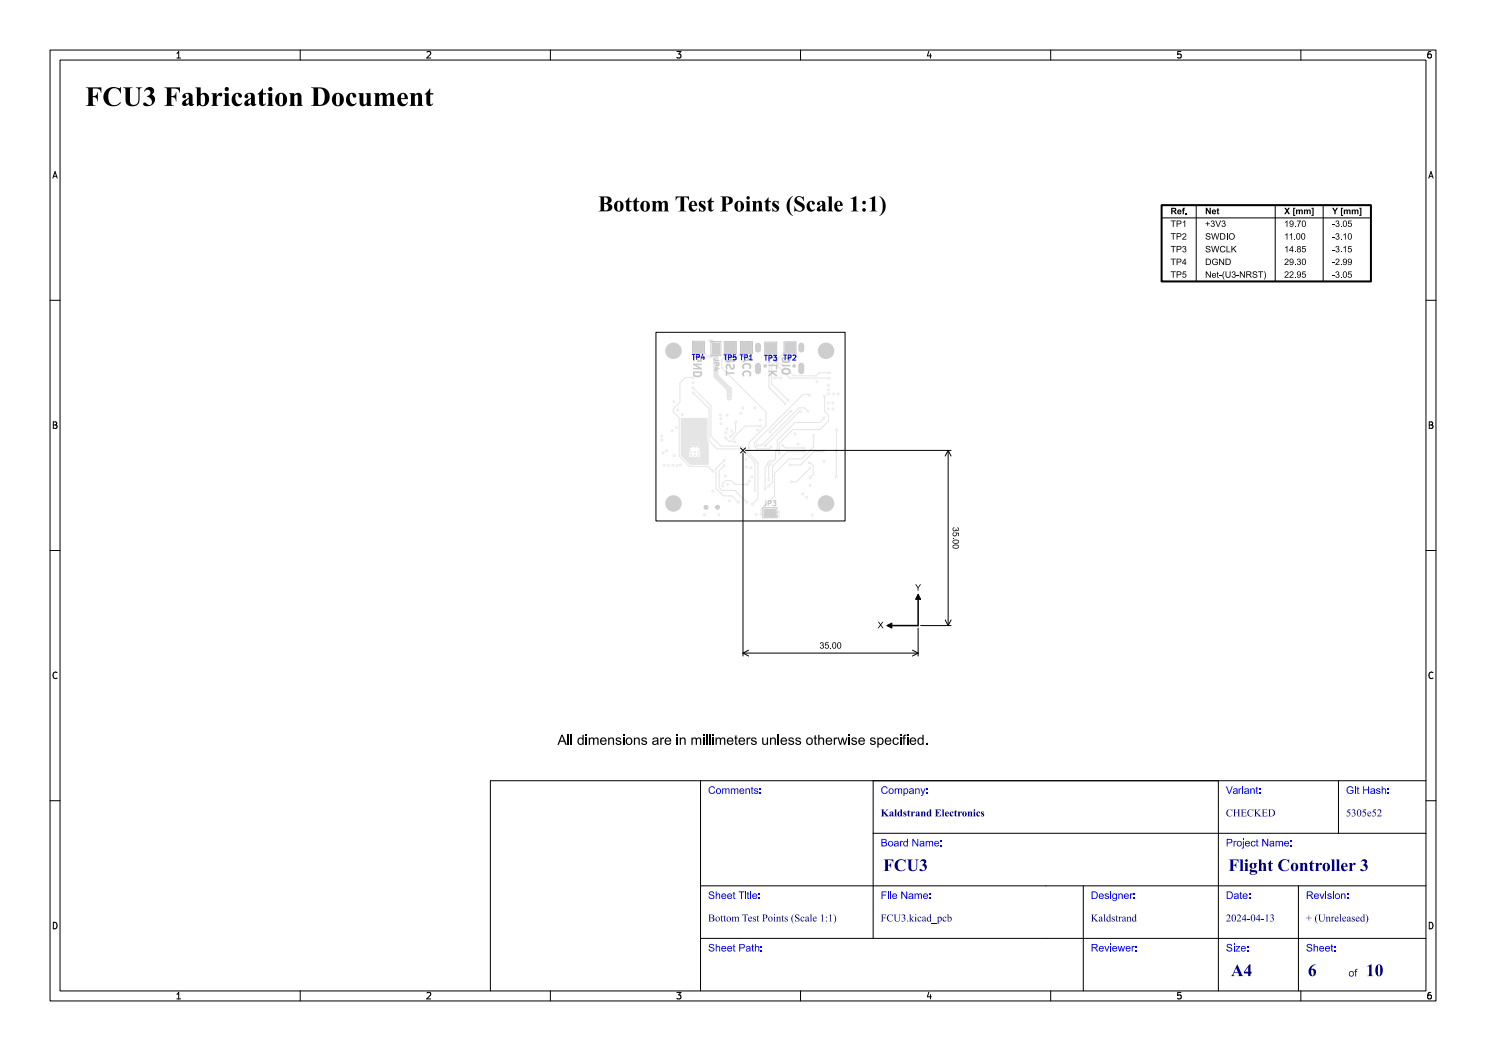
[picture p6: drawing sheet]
<svg xmlns="http://www.w3.org/2000/svg" width="297mm" height="210mm" viewBox="0 0 297 210" stroke-linecap="round" stroke-linejoin="round" font-family="sans-serif">
<defs><g id="words">
<text font-size="5.3" fill="#fff" x="17" y="21.5">FCU3 Fabrication Document</text>
<text font-size="4.3" fill="#fff" x="109.5" y="42.5">Bottom Test Points (Scale 1:1)</text>
<g font-size="3.3" fill="#fff">
<text x="176.5" y="174.3">FCU3</text>
<text x="245.5" y="174.3">Flight Controller 3</text>
<text x="246" y="195.3">A4</text>
<text x="261.4" y="195.3">6</text>
<text x="273" y="195.3">10</text>
</g>
<g font-size="2" fill="#fff">
<text x="140.4" y="70.7" transform="rotate(-90 140.4 70.7)">GND</text>
<text x="146.9" y="70.9" transform="rotate(-90 146.9 70.9)">RST</text>
<text x="150.2" y="70.9" transform="rotate(-90 150.2 70.9)">VCC</text>
<text x="155.4" y="70.9" transform="rotate(-90 155.4 70.9)">CLK</text>
<text x="158.1" y="71" transform="rotate(-90 158.1 71)">DIO</text>
<text x="141.5" y="158.8">Comments:</text>
<text x="176" y="158.8">Company:</text>
<text x="245" y="158.8">Variant:</text>
<text x="269" y="158.8">Git Hash:</text>
<text x="176" y="163.3">Kaldstrand Electronics</text>
<text x="245" y="163.3">CHECKED</text>
<text x="269" y="163.3">5305e52</text>
<text x="176" y="169.3">Board Name:</text>
<text x="245" y="169.3">Project Name:</text>
<text x="141.5" y="179.8">Sheet Title:</text>
<text x="176" y="179.8">File Name:</text>
<text x="218" y="179.8">Designer:</text>
<text x="245" y="179.8">Date:</text>
<text x="261" y="179.8">Revision:</text>
<text x="141.5" y="184.3">Bottom Test Points (Scale 1:1)</text>
<text x="176" y="184.3">FCU3.kicad_pcb</text>
<text x="218" y="184.3">Kaldstrand</text>
<text x="245" y="184.3">2024-04-13</text>
<text x="261" y="184.3">+ (Unreleased)</text>
<text x="141.5" y="190.3">Sheet Path:</text>
<text x="218" y="190.3">Reviewer:</text>
<text x="245" y="190.3">Size:</text>
<text x="261" y="190.3">Sheet:</text>
<text x="269.5" y="195.3">of</text>
</g>
<g font-size="1.7" fill="#fff">
<text x="35" y="11.6">1</text>
<text x="85" y="11.6">2</text>
<text x="135" y="11.6">3</text>
<text x="185" y="11.6">4</text>
<text x="235" y="11.6">5</text>
<text x="285" y="11.6">6</text>
<text x="10.5" y="35.6">A</text>
<text x="285.5" y="35.6">A</text>
<text x="10.5" y="85.6">B</text>
<text x="285.5" y="85.6">B</text>
<text x="10.5" y="135.6">C</text>
<text x="285.5" y="135.6">C</text>
<text x="10.5" y="185.6">D</text>
<text x="285.5" y="185.6">D</text>
<text x="35" y="199.7">1</text>
<text x="85" y="199.7">2</text>
<text x="135" y="199.7">3</text>
<text x="185" y="199.7">4</text>
<text x="235" y="199.7">5</text>
<text x="285" y="199.7">6</text>
</g>
<g font-size="1.3" fill="#fff">
<text x="138.4" y="71.9">TP4</text>
<text x="142.7" y="71.6" transform="rotate(90 142.7 71.6)">JP4</text>
<text x="144.7" y="71.9">TP5 TP1</text>
<text x="156.7" y="72">TP2</text>
<text x="152.8" y="72">TP3</text>
<text x="152.7" y="101.1">JP3</text>
</g>
</g></defs>
<path d="M131.1 66.4h37.8v37.7h-37.8z" fill="none" stroke="#000" stroke-width=".2"/>
<g fill="#e5e5e5">
<path d="M143.3 69.4h.4v.5h-.4z" fill-rule="evenodd"/>
<path d="M142.5 69.4h.4v.5h-.4z" fill-rule="evenodd"/>
<path d="M153.6 101.8h.5v.4h-.5z" fill-rule="evenodd"/>
<path d="M153.6 102.6h.5v.4h-.5z" fill-rule="evenodd"/>
</g>
<g fill="#e5e5e5">
<circle cx="138.1" cy="88.4" r=".22"/>
<circle cx="138.9" cy="88.4" r=".22"/>
<circle cx="139.6" cy="88.4" r=".22"/>
<circle cx="138.1" cy="89" r=".23"/>
<circle cx="138.9" cy="89" r=".22"/>
<circle cx="139.6" cy="89" r=".22"/>
<circle cx="138.1" cy="90.3" r=".23"/>
<circle cx="138.9" cy="90.3" r=".22"/>
<circle cx="139.6" cy="90.3" r=".22"/>
<circle cx="138.1" cy="91" r=".23"/>
<circle cx="138.9" cy="91" r=".22"/>
<circle cx="139.6" cy="91" r=".22"/>
</g>
<path d="M151.5 69v.8M151.5 73.1v1.1M160.1 69v.8M160.1 73.1v1.1" fill="none" stroke="#e5e5e5" stroke-width="1"/>
<g fill="#e5e5e5">
<path d="M156.9 68.5h2v2h-2z" fill-rule="evenodd"/>
<path d="M142.3 68.5h1.5v1h-1.5z" fill-rule="evenodd"/>
<path d="M142.3 69.8h1.5v1h-1.5z" fill-rule="evenodd"/>
<path d="M138.6 68.4h2v2h-2z" fill-rule="evenodd"/>
<path d="M148.2 68.4h2v2h-2z" fill-rule="evenodd"/>
<path d="M153.1 68.6h2v1.9h-2z" fill-rule="evenodd"/>
<path d="M145 68.4h2v2h-2z" fill-rule="evenodd"/>
<path d="M154 101.7h1v1.5h-1z" fill-rule="evenodd"/>
<path d="M152.7 101.7h1v1.5h-1z" fill-rule="evenodd"/>
</g>
<g fill="#e5e5e5">
<circle cx="167.5" cy="78.7" r=".28"/>
<circle cx="166.6" cy="78.7" r=".28"/>
<circle cx="163.3" cy="76.3" r=".28"/>
<circle cx="132.3" cy="87.2" r=".28"/>
<circle cx="165.6" cy="77.9" r=".28"/>
<circle cx="141.9" cy="68.1" r=".28"/>
<circle cx="136.4" cy="82.8" r=".27"/>
<circle cx="167.2" cy="95.2" r=".28"/>
<circle cx="135.4" cy="81.9" r=".28"/>
<circle cx="134.7" cy="80.3" r=".28"/>
<circle cx="132.5" cy="90.5" r=".27"/>
<circle cx="165.6" cy="77" r=".28"/>
<circle cx="132.3" cy="87.9" r=".28"/>
<circle cx="167.2" cy="85.9" r=".28"/>
<circle cx="165.6" cy="78.7" r=".27"/>
<circle cx="133.2" cy="90" r=".27"/>
<circle cx="167.2" cy="90.1" r=".28"/>
<circle cx="145.4" cy="96.8" r=".27"/>
<circle cx="149.2" cy="91.8" r=".28"/>
<circle cx="145.8" cy="79.5" r=".28"/>
<circle cx="150.9" cy="81.5" r=".28"/>
<circle cx="160.5" cy="98.7" r=".27"/>
<circle cx="141.9" cy="71.2" r=".28"/>
<circle cx="145.3" cy="85.7" r=".27"/>
<circle cx="162.4" cy="102.9" r=".28"/>
<circle cx="142.5" cy="98.1" r=".28"/>
<circle cx="164.7" cy="92.2" r=".28"/>
<circle cx="145.5" cy="77.5" r=".28"/>
<circle cx="140.8" cy="102.8" r=".27"/>
<circle cx="145.3" cy="83" r=".27"/>
<circle cx="138.5" cy="76.5" r=".27"/>
<circle cx="146.8" cy="88.3" r=".27"/>
<circle cx="155.6" cy="103.1" r=".27"/>
<circle cx="158.9" cy="86.7" r=".28"/>
<circle cx="161.9" cy="97" r=".28"/>
<circle cx="143.7" cy="102.8" r=".28"/>
<circle cx="145.8" cy="78.8" r=".27"/>
<circle cx="155.6" cy="102.4" r=".27"/>
<circle cx="144.1" cy="84.6" r=".27"/>
<circle cx="161.8" cy="92.5" r=".28"/>
<circle cx="161.2" cy="99.4" r=".27"/>
<circle cx="146.3" cy="86.2" r=".28"/>
<circle cx="145.1" cy="86.5" r=".27"/>
<circle cx="148.4" cy="81.5" r=".28"/>
<circle cx="161.9" cy="95.4" r=".28"/>
<circle cx="151.2" cy="102.8" r=".27"/>
<circle cx="144" cy="82.9" r=".28"/>
<circle cx="145.8" cy="100.1" r=".27"/>
<circle cx="145.1" cy="72.4" r=".28"/>
<circle cx="159.5" cy="88.8" r=".27"/>
<circle cx="144.1" cy="83.7" r=".27"/>
<circle cx="145" cy="95.1" r=".28"/>
<circle cx="162.6" cy="87" r=".28"/>
<circle cx="152.1" cy="102.8" r=".28"/>
<circle cx="149.3" cy="100.3" r=".27"/>
<circle cx="144.8" cy="93" r=".28"/>
<circle cx="165.5" cy="80.5" r=".28"/>
<circle cx="166.5" cy="81.7" r=".28"/>
<circle cx="133.6" cy="93" r=".27"/>
<circle cx="165.5" cy="81.7" r=".28"/>
<circle cx="135.3" cy="93" r=".27"/>
<circle cx="136" cy="92.9" r=".27"/>
<circle cx="132.8" cy="93" r=".28"/>
<circle cx="166.4" cy="80.5" r=".28"/>
<circle cx="134.5" cy="93" r=".27"/>
<circle cx="147.6" cy="100.3" r=".28"/>
<circle cx="144.8" cy="92" r=".28"/>
<circle cx="135.2" cy="85.4" r=".28"/>
<circle cx="142.5" cy="94.2" r=".28"/>
<circle cx="138.5" cy="75.4" r=".27"/>
<circle cx="138.5" cy="77.5" r=".27"/>
<circle cx="150.4" cy="100.7" r=".28"/>
<circle cx="138.6" cy="78.5" r=".28"/>
<circle cx="150.9" cy="98" r=".28"/>
<circle cx="153.7" cy="95.9" r=".27"/>
<circle cx="154" cy="92.7" r=".27"/>
<circle cx="149.7" cy="89.6" r=".28"/>
<circle cx="134.8" cy="91" r=".28"/>
<circle cx="134.4" cy="86" r=".28"/>
<circle cx="157.5" cy="80" r=".28"/>
<circle cx="156.4" cy="89" r=".28"/>
<circle cx="160.7" cy="89.5" r=".27"/>
<circle cx="157.9" cy="92.9" r=".27"/>
<circle cx="164.5" cy="90.2" r=".28"/>
<circle cx="158.2" cy="96.3" r=".28"/>
<circle cx="161.9" cy="93.5" r=".28"/>
<circle cx="154.8" cy="75.5" r=".28"/>
<circle cx="156.1" cy="75.5" r=".28"/>
<circle cx="165.8" cy="75.6" r=".28"/>
<circle cx="155.5" cy="72.7" r=".27"/>
<circle cx="165.8" cy="74.5" r=".28"/>
<circle cx="156.2" cy="72.7" r=".27"/>
<circle cx="144.4" cy="97.1" r=".28"/>
<circle cx="149.4" cy="96.8" r=".28"/>
<circle cx="160.7" cy="90.2" r=".27"/>
<circle cx="153.6" cy="97.2" r=".28"/>
<circle cx="150.3" cy="95.3" r=".28"/>
<circle cx="145" cy="87.5" r=".27"/>
<circle cx="152" cy="85.1" r=".27"/>
<circle cx="151.4" cy="85.9" r=".28"/>
<circle cx="150.1" cy="93.4" r=".27"/>
<circle cx="149.8" cy="96.1" r=".27"/>
<circle cx="151.9" cy="83.9" r=".27"/>
<circle cx="146" cy="87.3" r=".28"/>
<circle cx="147" cy="84.4" r=".28"/>
<circle cx="148" cy="82.5" r=".28"/>
<circle cx="149.2" cy="93.3" r=".28"/>
<circle cx="153" cy="89.1" r=".27"/>
<circle cx="160" cy="82.2" r=".27"/>
<circle cx="151.4" cy="89" r=".27"/>
<circle cx="161.5" cy="82.2" r=".28"/>
<circle cx="155.8" cy="90.5" r=".27"/>
<circle cx="164.8" cy="79.2" r=".28"/>
<circle cx="157" cy="80.7" r=".28"/>
<circle cx="164.7" cy="83.5" r=".28"/>
<circle cx="152.9" cy="97.7" r=".28"/>
<circle cx="158.1" cy="82.2" r=".27"/>
<circle cx="153.9" cy="86.3" r=".28"/>
<circle cx="161.8" cy="79" r=".27"/>
<circle cx="154.1" cy="89.3" r=".27"/>
</g>
<g fill="none" stroke="#e5e5e5" stroke-width=".2">
<path d="M138.5 75.5h-1.5l-1.1 1v3.9l-1.3 1.3v.6l1.2 1.2v7.7l2 2h3.7l1 1M138.5 77.5l3.6 3.6v6.1l2 1.9h4.1l3.3 3.3v7.2l-1.1 1.1M138.6 78.5l3.1 3.2v6.4l1.6 1.6h4.9l2.7 2.7v5.6M139.6 69.4l1.8 1.8h.5M145.8 79.5v.1M146 69.5v.7l-1.7 1.8v1.5l8.8 8.9v2.6l-3.4 3.4v1.2M149.2 69.5l-2.9 2.8h-1.2M151.5 69.4h.1M153.3 69.5h.4v7.9l3.3 3.2M154.8 75.5h1.3M155.4 72.7l.1 .5 2.4 2.3 7.9 .1M156.2 72.7l2.4 2.4h4.5l.6-.6h2.1"/>
<path d="M157.9 69.5h-.2l-3.5 3.5v3.7l3.3 3.3M160.1 69.4h.1M161.8 79l-.2-.2h-1.1l-9.7 9.7v.7l.5 .5h2.4l.4-.4M164.8 79.2v3l.8 .8v1.1l-1.7 1.7h-5.4l-2.7 2.8v1.9M137.3 89v.1M137.4 88.4h.1M138.1 88.4h1.6M138.1 89h1.6M138.1 87.7h.1M138.9 87.5h.1M140.4 89l.1 .1M140.6 88.4h-.1"/>
<path d="M144.8 93.1l-1 .9v3.4l.5 .6h2.6l2.4 2.4M144.8 92l-1.7 1.7v3.9l1.5 1.5h1.7l1.3 1.3M147 84.4v1.8l-1 1.1M149.4 96.8h-2.4l-.8-.8h-1.1l-.7 .7v.4M151.4 89h.1M152 85.1h-3.1l-2.1 2.2v.2l-.7 .7h-.4l-.7-.7M154 92.7l-.3 .4v2.7M156.4 89l.5 .5h3.8M158.1 82.2l-4.2 4.1M160 82.2h-.2l-6.8 6.9M160.7 90.3h-3.3l-3 2.9v3.1l-.8 .9M161.5 82.2l-.7-.7h-1.1l-7.5 7.5h-.8"/>
<path d="M161.8 92.5h.1l.7 .6v1.7l-.7 .6M161.9 93.5l-2.7 2.8h-1M162.6 87v2.3l-2.4 2.4h-2.5l-2.9 2.9v4.5l-2.7 2.7v1h.8l.3-.4M164.5 90.2h-1.8l-2.7 2.7h-2.1M164.5 90.2h.1M164.7 83.5l-.9 .9h-4.9l-3.5 3.6v2l-.4 .3v1.4l-.4 .4h-.8l-.9 1.3v4.3M167.2 85.9v9.3M155.6 102.4h-1.1l.7 .7h.4"/>
</g>
<path d="M141.9 68.1h.3l.9 .9M143.1 70.3l-1 .9h-.2" fill="none" stroke="#e5e5e5" stroke-width=".6"/>
<path d="M143.1 70.3v4.8l2.7 2.7v1.7" fill="none" stroke="#e5e5e5" stroke-width="1"/>
<path d="M137.4 88.4h.7M138.1 87.7v1.3h-.8M138.9 87.5v1.5M139.7 87.7v1.3h.7M139.7 88.4h.8" fill="none" stroke="#e5e5e5" stroke-width=".8"/>
<path d="M136.1 83.5l5.3 .1v4.1h-3.7l.7 .6h.4h-.7v.2l.1-.1 .7 .1 .1-.2h.4l.5-.6h1.5l.1 .6h-1.2l-.1-.3-.3 .4-.4-.1 .1 .2 .3-.1-.3 .3h-1.5l-.7-.7v1.1v.3l.7-.7h1.5l.3 .3-.3-.1-.1 .2 .4-.1 .3 .4 .1-1.1h1.2l.2 .2v1.8h-1.7l-.3-.4 .2-.2-.5-.6h-.4l-.1-.2h-.9l.1 .2 .1-.1 .6 .1h-.4l-.7 .6 .3 .1a.71 .71 0 0 0-.2 .9 .43 .43 0 0 0 .1 .6 .43 .43 0 0 0 .6-.1h.1a.48 .48 0 0 0 .7 0 .42 .42 0 0 0 .6 0 .42 .42 0 0 0 0-.6l.1-.3h1.7l-.1 2.6h-3.6l-1.9-1.9z" fill-rule="evenodd" fill="#e5e5e5"/>
<g fill="#fff">
<circle cx="167.5" cy="78.7" r=".13"/>
<circle cx="166.6" cy="78.7" r=".13"/>
<circle cx="163.3" cy="76.3" r=".13"/>
<circle cx="132.3" cy="87.2" r=".13"/>
<circle cx="165.6" cy="77.9" r=".12"/>
<circle cx="141.9" cy="68.1" r=".13"/>
<circle cx="136.4" cy="82.8" r=".12"/>
<circle cx="167.2" cy="95.3" r=".13"/>
<circle cx="135.4" cy="81.9" r=".12"/>
<circle cx="134.7" cy="80.3" r=".13"/>
<circle cx="132.5" cy="90.5" r=".13"/>
<circle cx="165.6" cy="77" r=".12"/>
<circle cx="132.3" cy="87.9" r=".12"/>
<circle cx="167.2" cy="85.9" r=".13"/>
<circle cx="165.6" cy="78.7" r=".13"/>
<circle cx="133.2" cy="90" r=".12"/>
<circle cx="167.2" cy="90.1" r=".13"/>
<circle cx="145.4" cy="96.8" r=".12"/>
<circle cx="149.2" cy="91.8" r=".13"/>
<circle cx="145.8" cy="79.6" r=".13"/>
<circle cx="150.9" cy="81.5" r=".13"/>
<circle cx="160.5" cy="98.7" r=".13"/>
<circle cx="141.9" cy="71.2" r=".12"/>
<circle cx="145.3" cy="85.7" r=".12"/>
<circle cx="162.4" cy="102.9" r=".12"/>
<circle cx="142.5" cy="98.1" r=".12"/>
<circle cx="164.7" cy="92.2" r=".13"/>
<circle cx="145.5" cy="77.5" r=".12"/>
<circle cx="140.8" cy="102.8" r=".13"/>
<circle cx="145.3" cy="83" r=".12"/>
<circle cx="138.5" cy="76.5" r=".12"/>
<circle cx="146.8" cy="88.3" r=".13"/>
<circle cx="155.6" cy="103.1" r=".13"/>
<circle cx="158.9" cy="86.7" r=".13"/>
<circle cx="161.9" cy="97" r=".13"/>
<circle cx="143.7" cy="102.8" r=".12"/>
<circle cx="145.8" cy="78.7" r=".13"/>
<circle cx="155.6" cy="102.4" r=".13"/>
<circle cx="144.1" cy="84.7" r=".13"/>
<circle cx="161.8" cy="92.5" r=".12"/>
<circle cx="161.2" cy="99.4" r=".13"/>
<circle cx="146.3" cy="86.2" r=".12"/>
<circle cx="145.1" cy="86.5" r=".13"/>
<circle cx="148.4" cy="81.5" r=".13"/>
<circle cx="161.9" cy="95.4" r=".12"/>
<circle cx="151.2" cy="102.8" r=".12"/>
<circle cx="144" cy="82.9" r=".12"/>
<circle cx="145.8" cy="100.1" r=".12"/>
<circle cx="145.1" cy="72.3" r=".13"/>
<circle cx="159.5" cy="88.7" r=".13"/>
<circle cx="144.1" cy="83.7" r=".12"/>
<circle cx="145" cy="95.1" r=".12"/>
<circle cx="162.6" cy="87" r=".12"/>
<circle cx="152.1" cy="102.8" r=".13"/>
<circle cx="149.3" cy="100.4" r=".12"/>
<circle cx="144.8" cy="93" r=".12"/>
<circle cx="165.5" cy="80.5" r=".12"/>
<circle cx="166.5" cy="81.7" r=".13"/>
<circle cx="133.6" cy="93" r=".12"/>
<circle cx="165.5" cy="81.7" r=".13"/>
<circle cx="135.3" cy="93" r=".12"/>
<circle cx="136" cy="92.9" r=".12"/>
<circle cx="132.8" cy="93" r=".13"/>
<circle cx="166.4" cy="80.5" r=".13"/>
<circle cx="134.5" cy="93" r=".13"/>
<circle cx="147.6" cy="100.4" r=".13"/>
<circle cx="144.8" cy="92" r=".12"/>
<circle cx="135.2" cy="85.4" r=".13"/>
<circle cx="142.5" cy="94.2" r=".13"/>
<circle cx="138.5" cy="75.4" r=".12"/>
<circle cx="138.5" cy="77.5" r=".13"/>
<circle cx="150.4" cy="100.7" r=".13"/>
<circle cx="138.6" cy="78.5" r=".13"/>
<circle cx="150.9" cy="98" r=".13"/>
<circle cx="153.7" cy="95.9" r=".12"/>
<circle cx="154" cy="92.7" r=".12"/>
<circle cx="149.7" cy="89.6" r=".13"/>
<circle cx="134.8" cy="91" r=".13"/>
<circle cx="134.4" cy="86" r=".12"/>
<circle cx="157.5" cy="80" r=".12"/>
<circle cx="156.4" cy="89" r=".13"/>
<circle cx="160.7" cy="89.5" r=".12"/>
<circle cx="157.9" cy="92.9" r=".12"/>
<circle cx="164.5" cy="90.2" r=".12"/>
<circle cx="158.2" cy="96.3" r=".13"/>
<circle cx="161.9" cy="93.5" r=".13"/>
<circle cx="154.8" cy="75.5" r=".13"/>
<circle cx="156.1" cy="75.5" r=".13"/>
<circle cx="165.8" cy="75.6" r=".13"/>
<circle cx="155.5" cy="72.7" r=".13"/>
<circle cx="165.8" cy="74.5" r=".12"/>
<circle cx="156.2" cy="72.7" r=".12"/>
<circle cx="144.4" cy="97.1" r=".12"/>
<circle cx="149.4" cy="96.8" r=".12"/>
<circle cx="160.7" cy="90.3" r=".12"/>
<circle cx="153.6" cy="97.2" r=".13"/>
<circle cx="150.3" cy="95.3" r=".12"/>
<circle cx="145" cy="87.5" r=".12"/>
<circle cx="152" cy="85.1" r=".12"/>
<circle cx="151.4" cy="85.9" r=".13"/>
<circle cx="150.1" cy="93.5" r=".13"/>
<circle cx="149.8" cy="96.1" r=".13"/>
<circle cx="151.9" cy="84" r=".13"/>
<circle cx="146" cy="87.3" r=".13"/>
<circle cx="147" cy="84.4" r=".13"/>
<circle cx="148" cy="82.6" r=".13"/>
<circle cx="149.2" cy="93.3" r=".13"/>
<circle cx="153" cy="89.1" r=".12"/>
<circle cx="160" cy="82.2" r=".12"/>
<circle cx="151.4" cy="89" r=".13"/>
<circle cx="161.5" cy="82.2" r=".13"/>
<circle cx="155.8" cy="90.5" r=".13"/>
<circle cx="164.8" cy="79.2" r=".13"/>
<circle cx="157" cy="80.7" r=".12"/>
<circle cx="164.7" cy="83.5" r=".12"/>
<circle cx="152.9" cy="97.7" r=".13"/>
<circle cx="158.1" cy="82.2" r=".12"/>
<circle cx="153.9" cy="86.3" r=".13"/>
<circle cx="161.8" cy="79" r=".13"/>
<circle cx="154.1" cy="89.3" r=".12"/>
<circle cx="134.6" cy="70.1" r="1.6"/>
<circle cx="165.1" cy="70.1" r="1.6"/>
<circle cx="138.1" cy="88.4" r=".1"/>
<circle cx="138.9" cy="88.4" r=".1"/>
<circle cx="139.6" cy="88.4" r=".1"/>
<circle cx="138.1" cy="89" r=".1"/>
<circle cx="138.9" cy="89" r=".1"/>
<circle cx="139.6" cy="89" r=".1"/>
<circle cx="138.1" cy="90.3" r=".1"/>
<circle cx="138.9" cy="90.3" r=".1"/>
<circle cx="139.6" cy="90.3" r=".1"/>
<circle cx="138.1" cy="91" r=".1"/>
<circle cx="138.9" cy="91" r=".1"/>
<circle cx="139.6" cy="91" r=".1"/>
<circle cx="134.6" cy="100.6" r="1.6"/>
<circle cx="165.1" cy="100.6" r="1.6"/>
<circle cx="143.4" cy="101.4" r=".45"/>
<circle cx="141.1" cy="101.4" r=".45"/>
<circle cx="152.9" cy="73.1" r=".32"/>
<circle cx="158.7" cy="73.1" r=".32"/>
</g>
<path d="M151.5 69v.8M151.5 73.1v1.1M160.1 69v.8M160.1 73.1v1.1" fill="none" stroke="#fff" stroke-width=".6"/>
<g fill="#cecece">
<path d="M142.3 69.5h1.5v.3h-1.5z" fill-rule="evenodd"/>
<path d="M153.7 101.7h.3v1.5h-.3z" fill-rule="evenodd"/>
</g>
<g fill="#cecece">
<circle cx="134.6" cy="70.1" r="1.65"/>
<circle cx="165.1" cy="70.1" r="1.65"/>
<circle cx="134.6" cy="100.6" r="1.65"/>
<circle cx="165.1" cy="100.6" r="1.65"/>
<circle cx="143.4" cy="101.4" r=".5"/>
<circle cx="141.1" cy="101.4" r=".5"/>
<circle cx="152.9" cy="73.1" r=".38"/>
<circle cx="158.7" cy="73.1" r=".38"/>
</g>
<path d="M151.5 69v.8M151.5 73.1v1.1M160.1 69v.8M160.1 73.1v1.1" fill="none" stroke="#cecece" stroke-width="1.2"/>
<g fill="#cecece">
<path d="M156.9 68.5h2v2h-2z" fill-rule="evenodd"/>
<path d="M142.3 68.5h1.6v1h-1.6z" fill-rule="evenodd"/>
<path d="M142.3 69.8h1.6v1h-1.6z" fill-rule="evenodd"/>
<path d="M138.6 68.4h2v2h-2z" fill-rule="evenodd"/>
<path d="M148.2 68.4h2v2.1h-2z" fill-rule="evenodd"/>
<path d="M153 68.5h2.1v2.1h-2.1z" fill-rule="evenodd"/>
<path d="M144.9 68.4h2.1v2.1h-2.1z" fill-rule="evenodd"/>
<path d="M154 101.7h1.1v1.5h-1.1z" fill-rule="evenodd"/>
<path d="M152.7 101.7h1.1v1.5h-1.1z" fill-rule="evenodd"/>
</g>
<g fill="none" stroke="#c7c7c7" stroke-width=".3">
<path d="M138.7 74.4h1.5a.76 .76 0 0 1-.8 .8 .76 .76 0 0 1-.7-.8zM139.5 71.9v.3h.5a.71 .71 0 0 0-.5-1 .71 .71 0 0 0-.8 .7v.2M140.2 72.8h-1.5l1.5 .9h-1.5M145.2 74.1v.9M145.2 74.5h1.5M146 71.8l.7 .5M146 71.4l-.1 .7-.2 .2-.4-.1-.1-.2v-.6h1.5M146.6 72.8l.1 .6-.1 .2h-.5l-.3-.6-.3-.2-.3 .3 .1 .6M148.5 71.2l1.5 .5-1.5 .5M148.6 73.6a.71 .71 0 0 1 .5-1 .71 .71 0 0 1 .9 .7l-.1 .3M148.6 75.1a.71 .71 0 0 1 .5-1 .71 .71 0 0 1 .9 .7l-.1 .3M153.7 73h1.5v.7"/>
<path d="M153.7 74.2h1.5M153.8 72.4a.71 .71 0 0 1 .5-1 .71 .71 0 0 1 .9 .7l-.1 .3M154.3 74.4l.9 .7M154.6 74.2l-.9 .9M156.4 71.6h1.5a.76 .76 0 0 1-.8 .8 .76 .76 0 0 1-.7-.8zM156.4 73.1h1.5M156.4 73.9a.96 .96 0 0 1 1.5 .2 .5 .5 0 0 1-.5 .6h-.5a.5 .5 0 0 1-.5-.3 .5 .5 0 0 1 0-.5z"/>
</g>
<g fill="none" stroke="#c7c7c7" stroke-width=".2">
<path d="M138.4 68.2h2.4v2.4h-2.4zM142.1 68.2h2v2.8h-2zM142.7 71.6l.1 .4h.9M142.7 72.5h1l-.1 .5h-.4v-.5M142.7 73.9h.7M143.7 73.7l-.7-.3v.7M144.8 68.3h2.4v2.4h-2.4zM148 68.3h2.4v2.4h-2.4zM152.9 68.3h2.4v2.4h-2.4zM156.7 68.3h2.4v2.4h-2.4zM152.5 101.4h2.8v2h-2.8zM153.1 100l-.1 .9-.3 .2"/>
<path d="M153.5 100.6l.5-.1 .1-.4-.6-.1v1.1M154.4 100h.7l-.4 .4 .3 .1v.5h-.6"/>
</g>
<g fill="none" stroke="#0b00cc" stroke-width=".2">
<path d="M138.3 70.9h.6M138.6 70.9v.9M139.2 71.4l.5-.1 .1-.4h-.6v.9M140.4 70.8l-.2 .7h.6M140.7 71.2v.6M144.7 70.9h.6M145 70.9v1M145.6 71.4h.5v-.4l-.5-.1v1M147.1 70.9h-.5l-.1 .5 .5-.1 .1 .5h-.6M147.9 70.9h.6M148.2 70.9v1M148.8 71.4h.5l.1-.4-.6-.1v1"/>
<path d="M149.8 71.9h.6M149.8 71.2l.3-.3v1M152.8 71h.6M153.1 71v1M153.7 71.5h.5v-.4l-.5-.1v1M154.6 71h.6l-.3 .4 .3 .1v.4h-.6M156.6 71h.6M156.9 71v1M157.5 71.5l.5-.1 .1-.3-.6-.1v1M158.5 71.1l.4-.1 .2 .2-.7 .8h.7"/>
</g>
<path d="M232.2 41h41.8v15.2h-41.8z" fill="none" stroke="#000" stroke-width=".4"/>
<g fill="none" stroke="#000" stroke-width=".2">
<path d="M10 10h277v190h-277zM12 12h273v186h-273zM35.3 11.6h.8M35.3 10.7l.4-.4v1.3M60 10v2M85.3 10.4l.5-.1 .3 .4-.8 .9h.8M110 10v2M135.3 10.3h.8l-.4 .5 .3 .1v.6l-.2 .1-.5-.1M160 10v2M185.7 10.2l-.4 1h.9M186 10.7v.9M210 10v2"/>
<path d="M236 10.3h-.6l-.1 .6 .2-.1 .5 .1 .1 .1-.1 .5-.2 .1-.5-.1M260 10v2M286 10.3l-.4 .1-.2 .2-.1 .7 .3 .3 .4-.1 .1-.5-.1-.1-.4-.1-.3 .2M10.6 35.6l.4-1.3 .4 1.3M10.7 35.2h.6M285.6 35.6l.4-1.3 .4 1.3M285.7 35.2h.6M10 60h2M232.2 56.2h41.8M232.2 41h41.8M232.2 43.5h41.8M239.1 41v15.2"/>
<path d="M254.9 41v15.2M264.5 41v15.2M285 60h2M10.7 84.3h.4l.2 .2-.2 .4 .2 .1 .1 .3-.2 .3h-.5zM10.7 84.9h.4M148 89.5l1 1M148.5 90.5v40.6M149 89.5l-1 1M149 90h41.1M189.5 90v35M189.5 90l-.6 1.1M189.5 90l.6 1.1"/>
<path d="M285.7 84.3h.4l.2 .2-.2 .4 .2 .1 .1 .3-.2 .3h-.5zM285.7 84.9h.4M10 110h2M285 110h2M11.4 134.4a.62 .62 0 0 0-.9 .5 .62 .62 0 0 0 .7 .7l.2-.1M148.5 130.5h35M148.5 130.5l1.1 .6M149.6 129.9l-1.1 .6M182.4 129.9l1.1 .6M183.5 125.5v5.6M183.5 130.5l-1.1 .6M184 125h6.1"/>
<path d="M188.9 123.9l.6 1.1M190.1 123.9l-.6 1.1M286.4 134.4a.62 .62 0 0 0-.9 .5 .62 .62 0 0 0 .7 .7l.2-.1M10 160h2M285 160h2M10.7 184.3a.66 .66 0 0 1 .7 .6 .66 .66 0 0 1-.7 .7zM35.3 198.7l.4-.4v1.3M35.3 199.6h.8M60 198v2M85.3 198.4l.5-.1 .3 .4-.8 .9h.8M110 198v2M135.3 198.3h.8l-.4 .5 .3 .1v.6l-.2 .1-.5-.1"/>
<path d="M160 198v2M185.7 198.2l-.4 1h.9M186 198.7v.9M210 198v2M236 198.3h-.6l-.1 .6 .2-.1 .5 .1 .1 .1-.1 .5-.2 .1-.5-.1M260 198v2M285.7 184.3a.66 .66 0 0 1 .7 .6 .66 .66 0 0 1-.7 .7zM286 198.3l-.4 .1-.2 .2-.1 .8 .3 .2 .4-.1 .1-.5-.1-.1-.4-.1-.3 .2"/>
</g>
<g fill="#000">
<path d="M234.1 41.5l.9 .1 .1 .3-.8-.2v.4l.8-.2v.2a.18 .18 0 0 0-.2 .1 .18 .18 0 0 0 .1 .2l.2 .4h-.3l-.5-.5-.1 .5h-.2z" fill-rule="evenodd"/>
<path d="M234 54.2h1v.2h-.4v1.1h-.2v-1.1h-.4z" fill-rule="evenodd"/>
<path d="M234 51.7h1v.1h-.4v1.2h-.2v-1.2h-.4z" fill-rule="evenodd"/>
<path d="M234 49.1h1v.2h-.4v1.1h-.2v-1.1h-.4z" fill-rule="evenodd"/>
<path d="M234 46.6h1v.2h-.4v1.1h-.2v-1.1h-.4z" fill-rule="evenodd"/>
<path d="M234 44.1h1v.1h-.4v1.1h-.2v-1.1h-.4z" fill-rule="evenodd"/>
<path d="M235.2 54.2l.7 .1 .2 .2-.8-.1v.4h.5l.3-.2-.2 .3-.6 .1v.5h-.1z" fill-rule="evenodd"/>
<path d="M235.2 51.7h.7l.2 .3-.8-.2v.5h.5l.3-.2-.2 .3h-.6v.6h-.1z" fill-rule="evenodd"/>
<path d="M235.2 49.1l.7 .1 .2 .2-.8-.1v.4h.5l.3-.2-.2 .4h-.6v.5h-.1z" fill-rule="evenodd"/>
<path d="M235.2 46.6h.7l.2 .3-.8-.1v.4h.5l.3-.2-.2 .3-.6 .1v.5h-.1z" fill-rule="evenodd"/>
<path d="M235.2 44.1h.7l.2 .3-.8-.2v.5l.5-.1 .3-.2-.2 .4h-.6v.5h-.1z" fill-rule="evenodd"/>
<path d="M235.4 42l.2-.1h.4l.1 .4h-.2l-.2-.3-.2 .3h.6v.1l-.6 .1 .2 .1 .4-.1a.47 .47 0 0 1-.7 .2 .47 .47 0 0 1 0-.7z" fill-rule="evenodd"/>
<path d="M236.4 41.6l.5-.1-.1 .2h-.2l.2 .4h-.2v.7h-.2v-.7h-.2z" fill-rule="evenodd"/>
<path d="M236.8 51.7h.1v.8h-.1v-.6l-.4 .6h.7v.2h-.2v.3h-.1v-.3h-.6z" fill-rule="evenodd"/>
<path d="M236.4 54.2h.7v.2h-.5l-.1 .3a.42 .42 0 0 1 .6 .2 .42 .42 0 0 1-.3 .6 .42 .42 0 0 1-.5-.3l.2-.1a.28 .28 0 0 0 .4 .2 .28 .28 0 0 0 0-.5 .28 .28 0 0 0-.4 .1h-.2z" fill-rule="evenodd"/>
<path d="M236.4 49.3a.34 .34 0 0 1 .5-.1 .34 .34 0 0 1 0 .5 .4 .4 0 0 1 0 .7 .4 .4 0 0 1-.6-.3h.1a.26 .26 0 0 0 .3 .2 .26 .26 0 0 0 .2-.3 .26 .26 0 0 0-.3-.2v-.1a.22 .22 0 0 0 .3-.2 .22 .22 0 0 0-.2-.3 .22 .22 0 0 0-.2 .3h-.2z" fill-rule="evenodd"/>
<path d="M236.4 44.4l.5-.3v1.2h-.2v-1l-.3 .2z" fill-rule="evenodd"/>
<path d="M236.9 42.6h.3v.2h-.3z" fill-rule="evenodd"/>
<path d="M236.4 46.7a.45 .45 0 0 1 .7 .2 .45 .45 0 0 1-.4 .6l-.2 .2h.6v.2h-.8l.4-.6a.27 .27 0 0 0 .3-.3 .27 .27 0 0 0-.2-.3 .27 .27 0 0 0-.3 .3h-.2z" fill-rule="evenodd"/>
<path d="M241.1 49.2h.6l.2 .2-.1 .1a.27 .27 0 0 0-.4-.3 .27 .27 0 0 0-.2 .4l.3 .1a.43 .43 0 0 1 .4 .5 .43 .43 0 0 1-.7 .2l-.3-.3 .2-.1a.31 .31 0 0 0 .3 .3 .31 .31 0 0 0 .3-.4l-.6-.2z" fill-rule="evenodd"/>
<path d="M241.1 46.7l.6-.1 .2 .3-.1 .1a.27 .27 0 0 0-.4-.3 .27 .27 0 0 0-.2 .4h.3a.43 .43 0 0 1 .4 .6 .43 .43 0 0 1-.7 .1l-.3-.3h.2a.31 .31 0 0 0 .3 .3 .31 .31 0 0 0 .3-.4l-.6-.3z" fill-rule="evenodd"/>
<path d="M241 41.5h.2l.6 .9v-.9h.2v1.3h-.3l-.5-.8v.8h-.2z" fill-rule="evenodd"/>
<path d="M241 54.2h.2l.6 1v-1h.2v1.3h-.2l-.6-1v1h-.2z" fill-rule="evenodd"/>
<path d="M241 51.7h.7l.3 .2v.4h-.1l-.2-.4-.5-.1v1h.5l.2-.5h.1l-.2 .6-.8 .1z" fill-rule="evenodd"/>
<path d="M241.3 44.3h.2v.3h.3v.2h-.3v.3h-.2v-.3h-.3v-.2h.3z" fill-rule="evenodd"/>
<path d="M242.1 44.1a.34 .34 0 0 1 .5 0 .34 .34 0 0 1 0 .5 .4 .4 0 0 1 0 .7 .4 .4 0 0 1-.6-.3h.1a.26 .26 0 0 0 .3 .2 .26 .26 0 0 0 .2-.3 .26 .26 0 0 0-.3-.2v-.1a.22 .22 0 0 0 .3-.2 .22 .22 0 0 0-.2-.2 .22 .22 0 0 0-.3 .2h-.1z" fill-rule="evenodd"/>
<path d="M242.1 49.1h.1l.3 1.1 .3-1.1h.2l.3 1.1 .2-1.1h.2l-.3 1.3h-.2l-.3-1.1-.3 1.1h-.2z" fill-rule="evenodd"/>
<path d="M242.1 46.6h.1l.3 1.1 .3-1.1h.2l.3 1.1 .2-1.1h.2l-.3 1.3h-.2l-.3-1.1-.3 1.1h-.2z" fill-rule="evenodd"/>
<path d="M242.3 42l.2-.1h.4l.2 .4h-.3l-.2-.3-.1 .3h.6v.1l-.6 .1 .1 .1 .4-.1a.47 .47 0 0 1-.7 .2 .47 .47 0 0 1 0-.7z" fill-rule="evenodd"/>
<path d="M242.3 54.7l.4-.1 .3 .2v.1h-.1l-.2-.2-.2 .1-.1 .1h.6l.1 .2h-.7l.1 .3 .6-.2a.47 .47 0 0 1-.8 .2 .47 .47 0 0 1 0-.7z" fill-rule="evenodd"/>
<path d="M242.4 51.8l.6-.1 .3 .2 .1 .1-.2 .1a.49 .49 0 0 0-.7-.1 .49 .49 0 0 0 0 .8 .49 .49 0 0 0 .7-.1v-.2h-.3v-.2h.5v.5a.69 .69 0 0 1-1 0 .69 .69 0 0 1 0-1z" fill-rule="evenodd"/>
<path d="M242.9 44.1h.2l.4 1.1 .4-1.1h.2l-.5 1.2h-.2z" fill-rule="evenodd"/>
<path d="M243.3 54.3h.1v.3h.2l-.2 .1v.6l.2 .2-.3-.1v-.7h-.1z" fill-rule="evenodd"/>
<path d="M243.7 51.7h.1l.7 1v-1h.2v1.3h-.2l-.7-1v1h-.1z" fill-rule="evenodd"/>
<path d="M243.7 55h.5v.1h-.5z" fill-rule="evenodd"/>
<path d="M243.3 41.7l.2-.1v.3h.2v.2h-.2v.3l.2 .4-.4-.1v-.6h-.1z" fill-rule="evenodd"/>
<path d="M243.9 46.6h.6l.3 .2 .1 .4h-.2l-.2-.4h-.5v.9h.6l.1-.5h.2l-.2 .6-.8 .1z" fill-rule="evenodd"/>
<path d="M244.2 44.2a.34 .34 0 0 1 .6-.1 .34 .34 0 0 1-.1 .5 .4 .4 0 0 1 0 .7 .4 .4 0 0 1-.6-.3h.2a.26 .26 0 0 0 .3 .2 .26 .26 0 0 0 .2-.3 .26 .26 0 0 0-.3-.2v-.1a.22 .22 0 0 0 .2-.2 .22 .22 0 0 0-.2-.2 .22 .22 0 0 0-.2 .2h-.1z" fill-rule="evenodd"/>
<path d="M244.6 54.2h.1l-.2 1 .2 .7-.2-.1-.2-.6z" fill-rule="evenodd"/>
<path d="M244 49.3l.6-.2 .3 .3-.2 .1a.47 .47 0 0 0-.8 .2 .47 .47 0 0 0 .6 .6l.3-.3h.1a.62 .62 0 0 1-.9 .3 .62 .62 0 0 1 0-1z" fill-rule="evenodd"/>
<path d="M244.9 51.7h.7l.3 .2 .1 .4h-.2l-.1-.4-.6-.1v1h.5l.2-.5h.2l-.2 .6-.9 .1z" fill-rule="evenodd"/>
<path d="M245.1 49.1h.2v1.2h.6v.1h-.8z" fill-rule="evenodd"/>
<path d="M245.2 46.6h.1v1.3h-.1z" fill-rule="evenodd"/>
<path d="M244.9 54.2h.2v.8a.34 .34 0 0 0 .3 .4 .34 .34 0 0 0 .4-.4v-.8h.1v.8a.5 .5 0 0 1-.5 .5 .5 .5 0 0 1-.5-.5z" fill-rule="evenodd"/>
<path d="M245.8 46.8a.61 .61 0 0 1 .6-.2 .61 .61 0 0 1 .4 .6h-.2a.48 .48 0 0 0-.7-.4 .48 .48 0 0 0 0 .9h.3a.44 .44 0 0 0 .4-.5h.2a.64 .64 0 0 1-.9 .6 .64 .64 0 0 1-.1-1z" fill-rule="evenodd"/>
<path d="M246.1 49.1h.2v.7l.6-.7h.2l-.5 .6 .6 .7h-.2l-.5-.6-.2 .2v.4h-.2z" fill-rule="evenodd"/>
<path d="M246.3 54.3a.34 .34 0 0 1 .5 0 .34 .34 0 0 1 0 .5 .4 .4 0 0 1 0 .7 .4 .4 0 0 1-.6-.3l.1-.1a.26 .26 0 0 0 .3 .3 .26 .26 0 0 0 .2-.3 .26 .26 0 0 0-.3-.2v-.1a.22 .22 0 0 0 .3-.2 .22 .22 0 0 0-.2-.3 .22 .22 0 0 0-.3 .3l-.1-.1z" fill-rule="evenodd"/>
<path d="M247.1 55h.5v.1h-.5z" fill-rule="evenodd"/>
<path d="M247.8 54.2h.2l.6 1v-1h.2v1.3h-.2l-.6-1v1h-.2z" fill-rule="evenodd"/>
<path d="M249.1 54.2h.8l.2 .2v.2l-.3-.2h-.5v.4h.5l.3-.2-.1 .2-.2 .1 .4 .6h-.2a.63 .63 0 0 0-.7-.6v.6h-.2z" fill-rule="evenodd"/>
<path d="M250.5 54.3l.6-.1 .2 .3-.2 .1a.27 .27 0 0 0-.3-.3 .27 .27 0 0 0-.2 .4h.2a.43 .43 0 0 1 .5 .6 .43 .43 0 0 1-.7 .2l-.3-.3 .2-.1a.31 .31 0 0 0 .3 .3 .31 .31 0 0 0 .3-.4l-.7-.2z" fill-rule="evenodd"/>
<path d="M251.5 54.2h1v.2h-.5v1.1h-.1v-1.1h-.4z" fill-rule="evenodd"/>
<path d="M252.6 54.2l.2 .2 .2 .5-.3 1h-.1l.3-1z" fill-rule="evenodd"/>
<path d="M256.7 41.5h.3l.2 .4 .3-.4h.3l-.4 .6 .4 .7h-.3l-.3-.4-.2 .4h-.3l.4-.7z" fill-rule="evenodd"/>
<path d="M256.8 49.5l.5-.4v1.3h-.1v-1l-.4 .2z" fill-rule="evenodd"/>
<path d="M256.8 46.9l.5-.3v1.3h-.1v-1l-.4 .2z" fill-rule="evenodd"/>
<path d="M256.8 44.4l.5-.3v1.2h-.1v-1l-.4 .2z" fill-rule="evenodd"/>
<path d="M256.9 54.3a.45 .45 0 0 1 .7 .2 .45 .45 0 0 1-.4 .6l-.3 .2h.6v.2h-.8l.5-.6a.27 .27 0 0 0 .2-.3 .27 .27 0 0 0-.2-.2 .27 .27 0 0 0-.3 .2h-.2z" fill-rule="evenodd"/>
<path d="M256.9 51.8a.45 .45 0 0 1 .7 .2 .45 .45 0 0 1-.4 .6l-.3 .2h.6v.2h-.8l.5-.6a.27 .27 0 0 0 .2-.3 .27 .27 0 0 0-.2-.3 .27 .27 0 0 0-.3 .3l-.2-.1z" fill-rule="evenodd"/>
<path d="M258.2 49.1h.2v.9h-.2v-.6l-.4 .6h.7v.1h-.1v.3h-.2v-.3h-.5z" fill-rule="evenodd"/>
<path d="M257.8 51.8l.5-.1 .2 .4h-.1a.26 .26 0 0 0-.4-.2 .26 .26 0 0 0 0 .4 .26 .26 0 0 0 .4-.1l.1-.1 .1 .2a.45 .45 0 0 1-.3 .6 .45 .45 0 0 1-.6-.2l.5 .1 .2-.4a.4 .4 0 0 1-.6 0 .4 .4 0 0 1 0-.6z" fill-rule="evenodd"/>
<path d="M257.8 44.2l.5-.1 .2 .4h-.1a.26 .26 0 0 0-.4-.2 .26 .26 0 0 0 0 .4 .26 .26 0 0 0 .4-.1l.1-.1 .1 .2a.45 .45 0 0 1-.3 .6 .45 .45 0 0 1-.6-.3l.5 .2 .2-.5a.4 .4 0 0 1-.6 .1 .4 .4 0 0 1 0-.6z" fill-rule="evenodd"/>
<path d="M257.8 46.9l.4-.3v1.3h-.1v-1l-.3 .2z" fill-rule="evenodd"/>
<path d="M258.5 41.5h.4v.2h-.2v1.3h.2v.1h-.4z" fill-rule="evenodd"/>
<path d="M257.8 54.3a.45 .45 0 0 1 .7 .2 .45 .45 0 0 1-.3 .6l-.3 .2h.6v.2h-.8l.5-.6a.27 .27 0 0 0 .2-.3 .27 .27 0 0 0-.2-.2 .27 .27 0 0 0-.3 .2h-.2z" fill-rule="evenodd"/>
<path d="M258.7 47.7h.1v.2h-.1z" fill-rule="evenodd"/>
<path d="M258.8 55.3h.2v.2h-.2z" fill-rule="evenodd"/>
<path d="M258.8 52.8h.2v.2h-.2z" fill-rule="evenodd"/>
<path d="M258.8 50.2h.2v.2h-.2z" fill-rule="evenodd"/>
<path d="M258.8 45.2h.2v.1h-.2z" fill-rule="evenodd"/>
<path d="M259 41.9h.3v.1l.2-.1 .3 .1 .5-.1 .1 .9h-.3v-.6l-.1-.2-.1 .2-.1 .6h-.2v-.7l-.1-.1-.2 .2v.6h-.3z" fill-rule="evenodd"/>
<path d="M259.3 51.8a.34 .34 0 0 1 .6 0 .34 .34 0 0 1-.1 .5 .4 .4 0 0 1 0 .6 .4 .4 0 0 1-.6-.3h.2a.26 .26 0 0 0 .3 .2 .26 .26 0 0 0 .2-.3 .26 .26 0 0 0-.4-.1v-.2a.22 .22 0 0 0 .3-.2 .22 .22 0 0 0-.2-.2 .22 .22 0 0 0-.2 .2h-.2z" fill-rule="evenodd"/>
<path d="M259.2 44.1h.8l-.5 1.2h-.1v-.3l.4-.8h-.6z" fill-rule="evenodd"/>
<path d="M259.2 46.7l.3-.1 .2 .1 .2 .5h-.2a.32 .32 0 0 0 0-.4 .32 .32 0 0 0-.4 0 .32 .32 0 0 0-.1 .4 .32 .32 0 0 0 .1 .5 .32 .32 0 0 0 .4 0 .32 .32 0 0 0 0-.5h.2a.46 .46 0 0 1-.4 .7 .46 .46 0 0 1-.4-.7z" fill-rule="evenodd"/>
<path d="M259.3 54.3h.5l.2 .3h-.1a.26 .26 0 0 0-.4-.2 .26 .26 0 0 0-.1 .5 .26 .26 0 0 0 .4-.2l.2-.1v.2a.45 .45 0 0 1-.2 .7 .45 .45 0 0 1-.6-.3l.5 .2 .2-.5a.4 .4 0 0 1-.6 0 .4 .4 0 0 1 0-.6z" fill-rule="evenodd"/>
<path d="M259.3 49.2h.5l.2 .3h-.2a.21 .21 0 0 0-.3-.2 .21 .21 0 0 0 0 .3 .21 .21 0 0 0 .3-.1h.2l-.2 .2 .2 .4h-.1a.26 .26 0 0 0-.4-.3 .26 .26 0 0 0-.1 .5 .27 .27 0 0 0 .5-.2h.1a.4 .4 0 0 1-.6 .3 .4 .4 0 0 1 0-.7l-.1-.2z" fill-rule="evenodd"/>
<path d="M260.3 54.2h.7v.2h-.5l-.1 .3a.42 .42 0 0 1 .6 .2 .42 .42 0 0 1-.3 .6 .42 .42 0 0 1-.5-.3l.1-.1a.28 .28 0 0 0 .5 .2 .28 .28 0 0 0 0-.5 .28 .28 0 0 0-.4 .1h-.2z" fill-rule="evenodd"/>
<path d="M260.3 49.2h.7v.1h-.5l-.1 .3a.42 .42 0 0 1 .6 .3 .42 .42 0 0 1-.3 .5 .42 .42 0 0 1-.5-.3h.1a.28 .28 0 0 0 .5 .1 .28 .28 0 0 0 0-.5 .28 .28 0 0 0-.4 .1h-.2z" fill-rule="evenodd"/>
<path d="M260.2 46.7h.5l.2 .5h-.2a.32 .32 0 0 0 0-.4 .32 .32 0 0 0-.5 0 .32 .32 0 0 0 0 .4 .32 .32 0 0 0 0 .5 .32 .32 0 0 0 .5 0 .32 .32 0 0 0 0-.5h.2a.46 .46 0 0 1-.4 .7 .46 .46 0 0 1-.4-.7z" fill-rule="evenodd"/>
<path d="M260.4 51.8h.5l.1 .5h-.1a.32 .32 0 0 0-.1-.4 .32 .32 0 0 0-.4 0 .32 .32 0 0 0-.1 .4 .32 .32 0 0 0 .1 .5 .32 .32 0 0 0 .4 0 .32 .32 0 0 0 .1-.5h.1a.46 .46 0 0 1-.4 .7 .46 .46 0 0 1-.4-.7z" fill-rule="evenodd"/>
<path d="M260.3 44.2l.3-.1 .3 .1 .1 .5h-.1a.32 .32 0 0 0-.1-.4 .32 .32 0 0 0-.4 0 .32 .32 0 0 0-.1 .4 .32 .32 0 0 0 .1 .4 .32 .32 0 0 0 .4 0 .32 .32 0 0 0 .1-.4h.1a.46 .46 0 0 1-.4 .7 .46 .46 0 0 1-.4-.7z" fill-rule="evenodd"/>
<path d="M260.6 41.9h.2v.1l.2-.1 .4 .1 .4-.1 .2 .9h-.3v-.6l-.1-.2-.2 .2v.6h-.2l-.2-.8-.1 .2v.6h-.3z" fill-rule="evenodd"/>
<path d="M262.1 41.5h.4v1.6h-.4v-.1h.2v-1.3h-.2z" fill-rule="evenodd"/>
<path d="M266.3 55h.5v.1h-.5z" fill-rule="evenodd"/>
<path d="M266.3 52.4h.5v.2h-.5z" fill-rule="evenodd"/>
<path d="M266.3 49.9h.5v.1h-.5z" fill-rule="evenodd"/>
<path d="M266.3 47.3h.5v.2h-.5z" fill-rule="evenodd"/>
<path d="M266.3 44.8h.5v.2h-.5z" fill-rule="evenodd"/>
<path d="M266.2 41.5h.3l.3 .5 .3-.5h.3l-.4 .8v.5h-.3v-.5z" fill-rule="evenodd"/>
<path d="M267 54.3a.34 .34 0 0 1 .6 0 .34 .34 0 0 1-.1 .5 .4 .4 0 0 1 0 .7 .4 .4 0 0 1-.6-.3l.2-.1a.26 .26 0 0 0 .3 .3 .26 .26 0 0 0 .2-.3 .26 .26 0 0 0-.4-.2v-.1a.22 .22 0 0 0 .3-.2 .22 .22 0 0 0-.2-.3 .22 .22 0 0 0-.2 .3l-.2-.1z" fill-rule="evenodd"/>
<path d="M267 49.2a.34 .34 0 0 1 .6 0 .34 .34 0 0 1-.1 .5 .4 .4 0 0 1 0 .7 .4 .4 0 0 1-.6-.3h.2a.26 .26 0 0 0 .3 .2 .26 .26 0 0 0 .2-.3 .26 .26 0 0 0-.4-.2v-.1a.22 .22 0 0 0 .3-.2 .22 .22 0 0 0-.2-.3 .22 .22 0 0 0-.2 .3h-.2z" fill-rule="evenodd"/>
<path d="M267 46.7a.34 .34 0 0 1 .6 0 .34 .34 0 0 1-.1 .5 .4 .4 0 0 1 0 .7 .4 .4 0 0 1-.6-.4h.2a.26 .26 0 0 0 .3 .3 .26 .26 0 0 0 .2-.4 .26 .26 0 0 0-.4-.1v-.2a.22 .22 0 0 0 .3-.1 .22 .22 0 0 0-.2-.3 .22 .22 0 0 0-.2 .3l-.2-.1z" fill-rule="evenodd"/>
<path d="M267 44.1a.34 .34 0 0 1 .6 0 .34 .34 0 0 1-.1 .5 .4 .4 0 0 1 0 .7 .4 .4 0 0 1-.6-.3h.2a.26 .26 0 0 0 .3 .2 .26 .26 0 0 0 .2-.3 .26 .26 0 0 0-.4-.2v-.1a.22 .22 0 0 0 .3-.2 .22 .22 0 0 0-.2-.2 .22 .22 0 0 0-.2 .2h-.2z" fill-rule="evenodd"/>
<path d="M267 51.8a.45 .45 0 0 1 .7 .2 .45 .45 0 0 1-.4 .6l-.2 .2h.6v.2h-.8l.4-.6a.27 .27 0 0 0 .3-.3 .27 .27 0 0 0-.2-.3 .27 .27 0 0 0-.3 .3l-.2-.1z" fill-rule="evenodd"/>
<path d="M268 55.3h.2v.2h-.2z" fill-rule="evenodd"/>
<path d="M268 52.8h.2v.2h-.2z" fill-rule="evenodd"/>
<path d="M268 50.2h.2v.2h-.2z" fill-rule="evenodd"/>
<path d="M268 47.7h.2v.2h-.2z" fill-rule="evenodd"/>
<path d="M268 45.2h.2v.1h-.2z" fill-rule="evenodd"/>
<path d="M268 41.5h.4v.2h-.2v1.3h.2v.1h-.4z" fill-rule="evenodd"/>
<path d="M268.6 41.9h.2v.1l.2-.1 .4 .1 .4-.1 .1 .9h-.2v-.6l-.1-.2-.2 .2v.6h-.3v-.6l-.1-.2-.2 .2v.6h-.2z" fill-rule="evenodd"/>
<path d="M268.5 51.8l.5-.1 .2 .4h-.2a.26 .26 0 0 0-.3-.2 .26 .26 0 0 0-.1 .4 .26 .26 0 0 0 .4-.1l.2-.1v.2a.45 .45 0 0 1-.2 .6 .45 .45 0 0 1-.6-.2l.5 .1 .2-.4a.4 .4 0 0 1-.6 0 .4 .4 0 0 1 0-.6z" fill-rule="evenodd"/>
<path d="M268.5 54.3l.3-.1 .3 .1 .1 .6h-.2a.32 .32 0 0 0 0-.5 .32 .32 0 0 0-.4 0 .32 .32 0 0 0-.1 .5 .32 .32 0 0 0 .1 .4 .32 .32 0 0 0 .4 0 .32 .32 0 0 0 0-.4h.2a.46 .46 0 0 1-.4 .6 .46 .46 0 0 1-.4-.6z" fill-rule="evenodd"/>
<path d="M268.5 44.2l.3-.1 .3 .1 .1 .5h-.2a.32 .32 0 0 0 0-.4 .32 .32 0 0 0-.4 0 .32 .32 0 0 0-.1 .4 .32 .32 0 0 0 .1 .4 .32 .32 0 0 0 .4 0 .32 .32 0 0 0 0-.4h.2a.46 .46 0 0 1-.4 .7 .46 .46 0 0 1-.4-.7z" fill-rule="evenodd"/>
<path d="M268.5 49.5l.5-.4v1.3h-.2v-1l-.3 .2z" fill-rule="evenodd"/>
<path d="M268.5 46.9l.5-.3v1.3h-.2v-1l-.3 .2z" fill-rule="evenodd"/>
<path d="M269.5 54.2h.7v.2h-.6v.3a.42 .42 0 0 1 .6 .2 .42 .42 0 0 1-.3 .6 .42 .42 0 0 1-.5-.3l.1-.1a.28 .28 0 0 0 .5 .2 .28 .28 0 0 0 0-.5 .28 .28 0 0 0-.5 .1h-.1z" fill-rule="evenodd"/>
<path d="M269.5 49.2h.7v.1h-.6v.3a.42 .42 0 0 1 .6 .3 .42 .42 0 0 1-.3 .5 .42 .42 0 0 1-.5-.3h.1a.28 .28 0 0 0 .5 .1 .28 .28 0 0 0 0-.5 .28 .28 0 0 0-.5 .1h-.1z" fill-rule="evenodd"/>
<path d="M269.5 44.1h.7v.1h-.6v.4a.42 .42 0 0 1 .6 .2 .42 .42 0 0 1-.3 .5 .42 .42 0 0 1-.5-.3h.1a.28 .28 0 0 0 .5 .1 .28 .28 0 0 0 0-.4 .28 .28 0 0 0-.5 .1l-.1-.1z" fill-rule="evenodd"/>
<path d="M269.5 51.8l.5-.1 .2 .4h-.2a.26 .26 0 0 0-.3-.2 .26 .26 0 0 0-.1 .4 .26 .26 0 0 0 .4-.1l.2-.1v.2a.45 .45 0 0 1-.2 .6 .45 .45 0 0 1-.6-.2l.5 .1 .1-.4a.4 .4 0 0 1-.6 0 .4 .4 0 0 1 .1-.6z" fill-rule="evenodd"/>
<path d="M269.6 46.7h.5l.1 .5h-.2a.32 .32 0 0 0 0-.4 .32 .32 0 0 0-.4 0 .32 .32 0 0 0-.1 .4 .32 .32 0 0 0 .1 .5 .32 .32 0 0 0 .4 0 .32 .32 0 0 0 0-.5h.2a.46 .46 0 0 1-.4 .7 .46 .46 0 0 1-.4-.7z" fill-rule="evenodd"/>
<path d="M270.2 41.9h.2v.1l.2-.1 .3 .1 .5-.1 .1 .9h-.2v-.6l-.2-.2-.1 .2v.6h-.3v-.6l-.1-.2-.2 .2v.6h-.2z" fill-rule="evenodd"/>
<path d="M271.7 41.5h.4v1.6h-.4v-.1h.2v-1.3h-.2z" fill-rule="evenodd"/>
<path d="M182.9 116.8h.2l.4 .5 .4-.5h.2l-.5 .7v.5h-.2v-.5z" fill-rule="evenodd"/>
<path d="M190.4 107.4h.2v.2h-.2z" fill-rule="evenodd"/>
<path d="M190.5 105.5l.2-.1 .1 .1a.26 .26 0 0 0-.3 .3 .26 .26 0 0 0 .3 .2 .26 .26 0 0 0 .2-.3h.1a.22 .22 0 0 0 .2 .3 .22 .22 0 0 0 .3-.3 .22 .22 0 0 0-.3-.2v-.1a.35 .35 0 0 1 .4 .5 .35 .35 0 0 1-.6 0 .39 .39 0 0 1-.6 .2 .39 .39 0 0 1 0-.6z" fill-rule="evenodd"/>
<path d="M190.5 106.5l.2-.2v.2a.28 .28 0 0 0-.1 .4 .28 .28 0 0 0 .5 .1 .28 .28 0 0 0-.1-.5v-.1l.7 .1v.6h-.2v-.5l-.3-.1a.43 .43 0 0 1-.5 .7 .43 .43 0 0 1-.2-.7z" fill-rule="evenodd"/>
<path d="M190.5 107.9l.8-.1 .3 .2 .1 .2a.74 .74 0 0 0-1.2 .1 .85 .85 0 0 0 1.2-.1 .68 .68 0 0 1-.7 .5 .68 .68 0 0 1-.6-.6z" fill-rule="evenodd"/>
<path d="M190.5 108.9l.8-.1 .3 .2 .1 .2a.74 .74 0 0 0-1.2 .1 .85 .85 0 0 0 1.2-.1 .68 .68 0 0 1-.7 .4 .68 .68 0 0 1-.6-.5z" fill-rule="evenodd"/>
<path d="M164 128.5a.34 .34 0 0 1 .5-.1 .34 .34 0 0 1-.1 .5 .4 .4 0 0 1 .1 .7 .4 .4 0 0 1-.6-.3h.1a.26 .26 0 0 0 .3 .2 .26 .26 0 0 0 .2-.3 .26 .26 0 0 0-.3-.2v-.1a.22 .22 0 0 0 .3-.2 .22 .22 0 0 0-.3-.3 .22 .22 0 0 0-.2 .3h-.1z" fill-rule="evenodd"/>
<path d="M165 128.3h.6v.2h-.5l-.1 .3a.42 .42 0 0 1 .6 .2 .42 .42 0 0 1-.2 .6 .42 .42 0 0 1-.6-.3h.2a.28 .28 0 0 0 .4 .1 .28 .28 0 0 0 .1-.5 .28 .28 0 0 0-.5 .1h-.1z" fill-rule="evenodd"/>
<path d="M165.9 129.4h.2v.2h-.2z" fill-rule="evenodd"/>
<path d="M166.5 128.4h.5l.2 .6h-.2a.32 .32 0 0 0 0-.5 .32 .32 0 0 0-.5 0 .32 .32 0 0 0 0 .5 .32 .32 0 0 0 0 .4 .32 .32 0 0 0 .5 0 .32 .32 0 0 0 0-.4h.2a.46 .46 0 0 1-.5 .6 .46 .46 0 0 1-.4-.6z" fill-rule="evenodd"/>
<path d="M167.4 128.5l.3-.2 .3 .1 .1 .6h-.1a.32 .32 0 0 0-.1-.5 .32 .32 0 0 0-.4 0 .32 .32 0 0 0 0 .5 .32 .32 0 0 0 0 .4 .32 .32 0 0 0 .4 0 .32 .32 0 0 0 .1-.4h.1a.46 .46 0 0 1-.4 .6 .46 .46 0 0 1-.4-.6z" fill-rule="evenodd"/>
<path d="M175.5 124.3h.2l.3 .4 .4-.4h.1l-.4 .6 .5 .6h-.2l-.4-.5-.4 .5h-.2l.5-.6z" fill-rule="evenodd"/>
<path d="M112.2 146.8h.3l.5 1.2h-.3l-.4-1-.3 1h1l.3 .8h-.3l-.2-.6h-.9l-.2 .6h-.3z" fill-rule="evenodd"/>
<path d="M115.6 147.5a.54 .54 0 0 1 .8 0v-.7h.3v1.3h-.3a.44 .44 0 0 0-.4-.5 .44 .44 0 0 0-.3 .6 .4 .4 0 0 0 .4 .5 .4 .4 0 0 0 .3-.6h.3v.7h-.3v-.2a.67 .67 0 0 1-.9 0 .67 .67 0 0 1 0-.9z" fill-rule="evenodd"/>
<path d="M117 146.8h.3v.3h-.3z" fill-rule="evenodd"/>
<path d="M117 147.4h.3v1.4h-.3z" fill-rule="evenodd"/>
<path d="M117.7 147.4h.2v.2l.5-.2a.39 .39 0 0 0 .7 0 .43 .43 0 0 1 .5 .4v1h-.2v-.9a.32 .32 0 0 0-.4-.3 .32 .32 0 0 0-.2 .4v.8h-.3v-.9a.34 .34 0 0 0-.4-.3 .34 .34 0 0 0-.2 .5v.7h-.2z" fill-rule="evenodd"/>
<path d="M120.1 147.5a.66 .66 0 0 1 .7-.1 .66 .66 0 0 1 .4 .6h-.2a.41 .41 0 0 0-.4-.5 .41 .41 0 0 0-.4 .5h1l.1 .2h-1.1a.42 .42 0 0 0 .3 .4 .42 .42 0 0 0 .5-.2h.2a.73 .73 0 0 1-1.1 .3 .73 .73 0 0 1 0-1.2z" fill-rule="evenodd"/>
<path d="M121.6 147.4h.2v.2a.52 .52 0 0 1 .6-.2 .52 .52 0 0 1 .3 .5v.9h-.2v-.9a.36 .36 0 0 0-.4-.3 .36 .36 0 0 0-.3 .4v.8h-.2z" fill-rule="evenodd"/>
<path d="M123.1 147.5l.4-.1a.52 .52 0 0 1 .7 .4h-.3a.28 .28 0 0 0-.3-.3 .28 .28 0 0 0-.2 .4 .62 .62 0 0 1 .8 .6 .64 .64 0 0 1-.6 .4 .64 .64 0 0 1-.6-.5h.3a.32 .32 0 0 0 .3 .3 .32 .32 0 0 0 .3-.4 .71 .71 0 0 1-.8-.6z" fill-rule="evenodd"/>
<path d="M124.5 146.8h.3v.3h-.3z" fill-rule="evenodd"/>
<path d="M124.5 147.4h.3v1.4h-.3z" fill-rule="evenodd"/>
<path d="M125.3 147.5a.69 .69 0 0 1 .7-.1 .69 .69 0 0 1 .4 .7h-.3a.48 .48 0 0 0-.6-.5 .48 .48 0 0 0-.2 .8l.3 .2a.45 .45 0 0 0 .5-.5h.3a.73 .73 0 0 1-1 .7 .73 .73 0 0 1-.2-1.2z" fill-rule="evenodd"/>
<path d="M126.7 147.4h.2v.2a.52 .52 0 0 1 .6-.2 .52 .52 0 0 1 .4 .5v.9h-.3v-.9a.36 .36 0 0 0-.4-.3 .36 .36 0 0 0-.3 .4v.8h-.2z" fill-rule="evenodd"/>
<path d="M128.3 147.5l.3-.1a.52 .52 0 0 1 .7 .4h-.2a.28 .28 0 0 0-.4-.3 .28 .28 0 0 0-.2 .4 .62 .62 0 0 1 .8 .6 .64 .64 0 0 1-.6 .4 .64 .64 0 0 1-.6-.5h.3a.32 .32 0 0 0 .3 .3 .32 .32 0 0 0 .3-.4 .71 .71 0 0 1-.8-.6z" fill-rule="evenodd"/>
<path d="M130.5 147.5l.1-.1a.63 .63 0 0 1 .8 0 .63 .63 0 0 1 .2 .8h-.7a.25 .25 0 0 0-.3 .1 .25 .25 0 0 0 .1 .3l.2 .1a.42 .42 0 0 0 .4-.5h.3l.1 .6h-.3v-.1a.52 .52 0 0 1-.7 .2 .52 .52 0 0 1-.3-.7l.8-.2a.22 .22 0 0 0 .1-.3 .22 .22 0 0 0-.3-.2l-.3 .1-.1 .2h-.2z" fill-rule="evenodd"/>
<path d="M132 147.4h.2v.2l.2-.2h.3v.3a.33 .33 0 0 0-.4 0 .33 .33 0 0 0-.1 .4v.7h-.2z" fill-rule="evenodd"/>
<path d="M133 147.5a.66 .66 0 0 1 .7-.1 .66 .66 0 0 1 .5 .6h-.3a.41 .41 0 0 0-.4-.5 .41 .41 0 0 0-.4 .5h1.1v.2h-1.1a.42 .42 0 0 0 .3 .4 .42 .42 0 0 0 .5-.2h.3a.73 .73 0 0 1-1.2 .3 .73 .73 0 0 1 0-1.2z" fill-rule="evenodd"/>
<path d="M135.2 146.8h.3v.3h-.3z" fill-rule="evenodd"/>
<path d="M135.2 147.4h.3v1.4h-.3z" fill-rule="evenodd"/>
<path d="M135.9 147.4h.2v.2a.52 .52 0 0 1 .6-.2 .52 .52 0 0 1 .3 .5v.9h-.2v-.9a.36 .36 0 0 0-.4-.3 .36 .36 0 0 0-.3 .4v.8h-.2z" fill-rule="evenodd"/>
<path d="M138.2 147.4h.2v.2l.6-.2a.39 .39 0 0 0 .6 0 .43 .43 0 0 1 .6 .4v1h-.3v-.9a.32 .32 0 0 0-.3-.3 .32 .32 0 0 0-.3 .4v.8h-.2v-.9a.34 .34 0 0 0-.5-.3 .34 .34 0 0 0-.2 .5v.7h-.2z" fill-rule="evenodd"/>
<path d="M140.5 146.8h.3v.3h-.3z" fill-rule="evenodd"/>
<path d="M140.5 147.4h.3v1.4h-.3z" fill-rule="evenodd"/>
<path d="M142.4 146.8h.2v.3h-.2z" fill-rule="evenodd"/>
<path d="M142.4 147.4h.2v1.4h-.2z" fill-rule="evenodd"/>
<path d="M143 147.4h.2v.2l.6-.2a.39 .39 0 0 0 .6 0 .43 .43 0 0 1 .6 .4v1h-.3v-.9a.32 .32 0 0 0-.3-.3 .32 .32 0 0 0-.3 .4v.8h-.2v-.9a.34 .34 0 0 0-.5-.3 .34 .34 0 0 0-.1 .5v.7h-.3z" fill-rule="evenodd"/>
<path d="M145.4 147.5a.66 .66 0 0 1 .8-.1 .66 .66 0 0 1 .4 .6h-.3a.41 .41 0 0 0-.4-.5 .41 .41 0 0 0-.4 .5h1.1v.2h-1.1a.42 .42 0 0 0 .3 .4 .42 .42 0 0 0 .5-.2h.3a.73 .73 0 0 1-1.1 .3 .73 .73 0 0 1-.1-1.2z" fill-rule="evenodd"/>
<path d="M146.9 147l.3-.1v.5h.2v.2h-.2v.8l.3 .4a.36 .36 0 0 1-.4 0 .36 .36 0 0 1-.2-.4v-.8h-.1v-.2h.1z" fill-rule="evenodd"/>
<path d="M147.8 147.5a.66 .66 0 0 1 .7-.1 .66 .66 0 0 1 .4 .6h-.2a.41 .41 0 0 0-.4-.5 .41 .41 0 0 0-.4 .5h1v.2h-1.1a.42 .42 0 0 0 .4 .4 .42 .42 0 0 0 .5-.2h.2a.73 .73 0 0 1-1.1 .3 .73 .73 0 0 1 0-1.2z" fill-rule="evenodd"/>
<path d="M149.2 147.4h.2v.2l.3-.2h.2v.3a.33 .33 0 0 0-.4 0 .33 .33 0 0 0 0 .4v.7h-.3z" fill-rule="evenodd"/>
<path d="M150.2 147.5l.3-.1a.52 .52 0 0 1 .7 .4h-.2a.28 .28 0 0 0-.4-.3 .28 .28 0 0 0-.1 .4 .62 .62 0 0 1 .8 .6 .64 .64 0 0 1-.7 .4 .64 .64 0 0 1-.5-.5h.2a.32 .32 0 0 0 .4 .3 .32 .32 0 0 0 .2-.4 .71 .71 0 0 1-.8-.6z" fill-rule="evenodd"/>
<path d="M152.3 147.4h.3v.8a.37 .37 0 0 0 .3 .5 .37 .37 0 0 0 .4-.5v-.8h.2v1.4h-.2v-.2a.52 .52 0 0 1-.6 .2 .52 .52 0 0 1-.4-.5z" fill-rule="evenodd"/>
<path d="M153.9 147.4h.2v.2a.52 .52 0 0 1 .6-.2 .52 .52 0 0 1 .4 .5v.9h-.3v-.9a.36 .36 0 0 0-.4-.3 .36 .36 0 0 0-.3 .4v.8h-.2z" fill-rule="evenodd"/>
<path d="M156.2 147.5a.66 .66 0 0 1 .7-.1 .66 .66 0 0 1 .4 .6h-.2a.41 .41 0 0 0-.4-.5 .41 .41 0 0 0-.4 .5h1v.2h-1.1a.42 .42 0 0 0 .4 .4 .42 .42 0 0 0 .5-.2h.2a.73 .73 0 0 1-1.1 .3 .73 .73 0 0 1 0-1.2z" fill-rule="evenodd"/>
<path d="M157.7 147.5l.3-.1a.52 .52 0 0 1 .7 .4h-.3a.28 .28 0 0 0-.3-.3 .28 .28 0 0 0-.2 .4 .62 .62 0 0 1 .8 .6 .64 .64 0 0 1-.6 .4 .64 .64 0 0 1-.6-.5h.3a.32 .32 0 0 0 .3 .3 .32 .32 0 0 0 .3-.4 .71 .71 0 0 1-.8-.6z" fill-rule="evenodd"/>
<path d="M159.1 147.5l.3-.1a.52 .52 0 0 1 .7 .4h-.3a.28 .28 0 0 0-.3-.3 .28 .28 0 0 0-.2 .4 .62 .62 0 0 1 .8 .6 .64 .64 0 0 1-.6 .4 .64 .64 0 0 1-.6-.5h.3a.32 .32 0 0 0 .3 .3 .32 .32 0 0 0 .3-.4 .71 .71 0 0 1-.8-.6z" fill-rule="evenodd"/>
<path d="M161.3 147.5a.69 .69 0 0 1 .8-.1 .69 .69 0 0 1 .4 .7h-.3a.48 .48 0 0 0-.6-.5 .48 .48 0 0 0-.2 .8l.3 .2a.45 .45 0 0 0 .5-.5h.3a.73 .73 0 0 1-1 .7 .73 .73 0 0 1-.2-1.2z" fill-rule="evenodd"/>
<path d="M162.8 147l.2-.1v.5h.3v.2h-.3v.8l.3 .4a.36 .36 0 0 1-.4 0 .36 .36 0 0 1-.1-.4v-.8h-.2v-.2h.2z" fill-rule="evenodd"/>
<path d="M163.5 146.8h.3v.7a.52 .52 0 0 1 .6-.1 .52 .52 0 0 1 .3 .5v.9h-.2v-.9a.36 .36 0 0 0-.4-.3 .36 .36 0 0 0-.3 .4v.8h-.3z" fill-rule="evenodd"/>
<path d="M165.2 147.5a.66 .66 0 0 1 .7-.1 .66 .66 0 0 1 .4 .6h-.2a.41 .41 0 0 0-.4-.5 .41 .41 0 0 0-.4 .5h1v.2h-1a.42 .42 0 0 0 .3 .4 .42 .42 0 0 0 .5-.2h.2a.73 .73 0 0 1-1.1 .3 .73 .73 0 0 1 0-1.2z" fill-rule="evenodd"/>
<path d="M166.6 147.4h.3v.2l.2-.2h.2v.3a.33 .33 0 0 0-.3 0 .33 .33 0 0 0-.1 .4v.7h-.3z" fill-rule="evenodd"/>
<path d="M167.4 147.4h.3l.3 1.1 .3-1.1h.2l.3 1.1 .4-1.1h.2l-.5 1.4h-.2l-.3-1.1-.3 1.1h-.3z" fill-rule="evenodd"/>
<path d="M169.6 146.8h.2v.3h-.2z" fill-rule="evenodd"/>
<path d="M169.6 147.4h.2v1.4h-.2z" fill-rule="evenodd"/>
<path d="M170.3 147.5l.3-.1a.52 .52 0 0 1 .7 .4h-.3a.28 .28 0 0 0-.3-.3 .28 .28 0 0 0-.2 .4 .62 .62 0 0 1 .8 .6 .64 .64 0 0 1-.6 .4 .64 .64 0 0 1-.6-.5h.3a.32 .32 0 0 0 .3 .3 .32 .32 0 0 0 .3-.4 .71 .71 0 0 1-.8-.6z" fill-rule="evenodd"/>
<path d="M171.7 147.5a.66 .66 0 0 1 .7-.1 .66 .66 0 0 1 .5 .6h-.3a.41 .41 0 0 0-.4-.5 .41 .41 0 0 0-.4 .5h1.1v.2h-1.1a.42 .42 0 0 0 .3 .4 .42 .42 0 0 0 .5-.2h.3a.73 .73 0 0 1-1.2 .3 .73 .73 0 0 1 0-1.2z" fill-rule="evenodd"/>
<path d="M174 147.5l.3-.1a.52 .52 0 0 1 .7 .4h-.2a.28 .28 0 0 0-.4-.3 .28 .28 0 0 0-.1 .4 .62 .62 0 0 1 .7 .6 .64 .64 0 0 1-.6 .4 .64 .64 0 0 1-.5-.5h.2a.32 .32 0 0 0 .3 .3 .32 .32 0 0 0 .3-.4 .71 .71 0 0 1-.8-.6z" fill-rule="evenodd"/>
<path d="M175.3 147.4h.3v.2a.6 .6 0 0 1 .7-.2 .6 .6 0 0 1 .3 .7h-.2a.44 .44 0 0 0-.6-.5 .44 .44 0 0 0-.2 .7 .4 .4 0 0 0 .5 .3 .4 .4 0 0 0 .3-.5h.2a.61 .61 0 0 1-.3 .7 .61 .61 0 0 1-.7-.1v.7h-.3z" fill-rule="evenodd"/>
<path d="M177 147.5a.66 .66 0 0 1 .7-.1 .66 .66 0 0 1 .4 .6h-.2a.41 .41 0 0 0-.4-.5 .41 .41 0 0 0-.4 .5h1l.1 .2h-1.1a.42 .42 0 0 0 .3 .4 .42 .42 0 0 0 .5-.2h.3a.73 .73 0 0 1-1.2 .3 .73 .73 0 0 1 0-1.2z" fill-rule="evenodd"/>
<path d="M178.6 147.5l.7-.1 .3 .4h-.2l-.1-.2a.5 .5 0 0 0-.7 .5 .5 .5 0 0 0 .7 .5l.1-.3h.2a.69 .69 0 0 1-.9 .5 .69 .69 0 0 1-.2-1.1z" fill-rule="evenodd"/>
<path d="M179.9 146.8h.2v.3h-.2z" fill-rule="evenodd"/>
<path d="M179.9 147.4h.2v1.4h-.2z" fill-rule="evenodd"/>
<path d="M180.6 146.9l.6-.1-.1 .2a.25 .25 0 0 0-.3 .1 .25 .25 0 0 0 0 .3h.3v.2h-.3v1.2h-.3v-1.2h-.2v-.2h.2z" fill-rule="evenodd"/>
<path d="M181.3 146.8h.2v.3h-.2z" fill-rule="evenodd"/>
<path d="M181.3 147.4h.2v1.4h-.2z" fill-rule="evenodd"/>
<path d="M182 147.5a.66 .66 0 0 1 .7-.1 .66 .66 0 0 1 .4 .6h-.2a.41 .41 0 0 0-.4-.5 .41 .41 0 0 0-.4 .5h1v.2h-1a.42 .42 0 0 0 .3 .4 .42 .42 0 0 0 .5-.2h.2a.73 .73 0 0 1-1.1 .3 .73 .73 0 0 1 0-1.2z" fill-rule="evenodd"/>
<path d="M183.5 147.5a.54 .54 0 0 1 .9 0v-.7h.2v1.3h-.2a.44 .44 0 0 0-.5-.5 .44 .44 0 0 0-.3 .6 .4 .4 0 0 0 .5 .5 .4 .4 0 0 0 .3-.6h.2v.7h-.2v-.2a.7 .7 0 0 1-1-.1 .7 .7 0 0 1 .1-1z" fill-rule="evenodd"/>
<path d="M185.1 148.6h.2v.2h-.2z" fill-rule="evenodd"/>
</g>
<path d="M183.5 118.7l.5 1.1h-1zM177.3 125l1-.5v1z" fill="#000" stroke="#000" stroke-width=".2"/>
<path d="M183.5 119v6h-6" fill="none" stroke="#000" stroke-width=".3"/>
<path d="M113.6 146.8v2M114.2 146.8v2M141.3 146.8v2M141.9 146.8v2M155.6 146.8v2" fill="none" stroke="#000" stroke-width=".25"/>
<path d="M261.9 193.1l.5-.3 .6-.1a1.13 1.13 0 0 0-.9 1 .73 .73 0 0 1 .9 .8 .73 .73 0 0 1-1.2 .4l-.3-.8h.5a.5 .5 0 0 0 .4 .8l.1-.1a.67 .67 0 0 0-.3-1l-.2 .3h-.5l.1-.5z" fill-rule="evenodd" fill="#00007f"/>
<g fill="#00f">
<path d="M261.3 188.7h.7l.2 .3-.1 .1a.32 .32 0 0 0-.4-.4 .32 .32 0 0 0-.2 .5h.2a.5 .5 0 0 1 .6 .6 .5 .5 0 0 1-.8 .3l-.4-.3v-.2h.2a.39 .39 0 0 0 .4 .4 .39 .39 0 0 0 .4-.4l-.8-.3-.1-.3z" fill-rule="evenodd"/>
<path d="M262.6 188.6h.1v.6l.4-.2 .3 .2v.9h-.1v-.7a.27 .27 0 0 0-.4-.2 .27 .27 0 0 0-.2 .3v.6h-.1z" fill-rule="evenodd"/>
<path d="M263.8 189.2l.1-.1a.51 .51 0 0 1 .5 0 .51 .51 0 0 1 .3 .5h-.9l.3 .4 .6-.2a.52 .52 0 0 1-.7 .3 .52 .52 0 0 1-.3-.6h.8l-.3-.3-.3 .3h-.2z" fill-rule="evenodd"/>
<path d="M265 189.2v-.1a.51 .51 0 0 1 .6 0 .51 .51 0 0 1 .2 .5h-.8l.3 .4 .5-.2a.52 .52 0 0 1-.6 .3 .52 .52 0 0 1-.4-.6h.8l-.3-.3-.3 .3h-.2z" fill-rule="evenodd"/>
<path d="M266.1 188.8l.2-.1v.3h.2v.2h-.2v.6l.2 .3a.27 .27 0 0 1-.3 0 .27 .27 0 0 1-.1-.3v-.6h-.2z" fill-rule="evenodd"/>
<path d="M266.7 189h.2v.2h-.2z" fill-rule="evenodd"/>
<path d="M266.7 189.9h.2v.2h-.2z" fill-rule="evenodd"/>
<path d="M269.8 194.1a.54 .54 0 0 1 .8 .2 .54 .54 0 0 1-.3 .7 .54 .54 0 0 1-.7-.4h.2a.37 .37 0 0 0 .5 .4 .37 .37 0 0 0 .1-.7l-.4-.1-.2 .4h-.2z" fill-rule="evenodd"/>
<path d="M270.9 193.7l.4-.1v.2l-.2 .1 .2 .3h-.3v.9h-.1v-.9h-.2z" fill-rule="evenodd"/>
</g>
<g fill="#00007f">
<path d="M273.2 193.1l.9-.4v2.1l.4 .2h-1.2l.3-.1v-1.5v-.3z" fill-rule="evenodd"/>
<path d="M275.1 192.9a.73 .73 0 0 1 .9-.1 .73 .73 0 0 1 .4 .8 1.04 1.04 0 0 1-.9 1.5 .95 .95 0 0 1-.6-1h.5v.7a.2 .2 0 0 0 .2 .2 .2 .2 0 0 0 .2-.3v-1.7a.2 .2 0 0 0-.2-.2 .2 .2 0 0 0-.2 .2v1.1h-.5v-.7z" fill-rule="evenodd"/>
</g>
<g fill="#00f">
<path d="M245.3 188.7h.7l.2 .3-.1 .1a.32 .32 0 0 0-.4-.4 .32 .32 0 0 0-.2 .5h.2a.5 .5 0 0 1 .6 .6 .5 .5 0 0 1-.8 .3l-.4-.3v-.2h.2a.39 .39 0 0 0 .4 .4 .39 .39 0 0 0 .4-.4l-.8-.3-.1-.3z" fill-rule="evenodd"/>
<path d="M246.6 188.6h.1v.2h-.1z" fill-rule="evenodd"/>
<path d="M246.6 189h.1v1.1h-.1z" fill-rule="evenodd"/>
<path d="M247 189h.8l-.7 1h.8v.1h-1l.7-.9h-.6z" fill-rule="evenodd"/>
<path d="M248.1 189.2l.1-.1a.51 .51 0 0 1 .6 0 .51 .51 0 0 1 .2 .5h-.8l.2 .4 .6-.2a.52 .52 0 0 1-.7 .3 .52 .52 0 0 1-.3-.6h.8l-.3-.3-.3 .3h-.2z" fill-rule="evenodd"/>
<path d="M249.3 189h.2v.2h-.2z" fill-rule="evenodd"/>
<path d="M249.3 189.9h.2v.2h-.2z" fill-rule="evenodd"/>
</g>
<g fill="#00007f">
<path d="M247.3 192.7l1 2.1 .2 .2h-1.1l.3-.1-.2-.5h-.9l-.1 .5 .3 .1h-.8l.6-.7h.8l-.3-.8-.4 .8h-.1z" fill-rule="evenodd"/>
<path d="M249.7 192.7h.2v1.5h.2v.3h-.2v.5h-.4v-.5h-.9v-.3h.9v-.9l-.7 .9h-.2z" fill-rule="evenodd"/>
</g>
<path d="M285 177h-41.5v21M243.5 187.5h41.5M259.5 187.5v10.5" fill="none" stroke="#000" stroke-width=".2"/>
<g fill="#00f">
<path d="M261.2 178.1h.6a.42 .42 0 0 1 .6 .4 .42 .42 0 0 1-.4 .4l.5 .7h-.2a.74 .74 0 0 0-.9-.6v.6h-.2v-.8l.9-.1a.25 .25 0 0 0 0-.3 .25 .25 0 0 0-.2-.1h-.5v.5h-.2z" fill-rule="evenodd"/>
<path d="M262.7 178.7a.51 .51 0 0 1 .7-.1 .51 .51 0 0 1 .2 .5h-.8l.2 .4 .6-.2a.52 .52 0 0 1-.7 .3 .52 .52 0 0 1-.3-.6h.8l-.3-.3-.3 .3h-.2z" fill-rule="evenodd"/>
<path d="M263.7 178.5h.2l.3 .9 .3-.9h.2l-.4 1.1h-.2z" fill-rule="evenodd"/>
<path d="M264.9 178.1h.2v.2h-.2z" fill-rule="evenodd"/>
<path d="M264.9 178.5h.2v1.1h-.2z" fill-rule="evenodd"/>
<path d="M265.4 178.6h.5l.2 .2h-.1a.21 .21 0 0 0-.3-.2 .21 .21 0 0 0-.1 .3 .43 .43 0 0 1 .4 .1 .43 .43 0 0 1 .2 .4l-.3 .2h-.4l-.2-.3h.2a.24 .24 0 0 0 .2 .3 .24 .24 0 0 0 .2-.4 .43 .43 0 0 1-.6-.5z" fill-rule="evenodd"/>
<path d="M266.4 178.1h.2v.2h-.2z" fill-rule="evenodd"/>
<path d="M266.4 178.5h.2v1.1h-.2z" fill-rule="evenodd"/>
<path d="M267 178.6a.55 .55 0 0 1 .8 .2 .55 .55 0 0 1-.3 .8 .55 .55 0 0 1-.7-.5h.2a.37 .37 0 0 0 .5 .4 .37 .37 0 0 0 .1-.7l-.4-.1-.2 .4h-.2z" fill-rule="evenodd"/>
<path d="M268 178.5h.2v.2l.3-.2a.35 .35 0 0 1 .4 .5v.6h-.2v-.6a.27 .27 0 0 0-.3-.3 .27 .27 0 0 0-.2 .3v.6h-.2z" fill-rule="evenodd"/>
<path d="M269.2 178.5h.3v.2h-.3z" fill-rule="evenodd"/>
<path d="M269.2 179.4h.3v.2h-.3z" fill-rule="evenodd"/>
</g>
<g fill="#00007f">
<path d="M261.1 183.4h.5v-.5v.5l.6 .1h-.6v.5v-.5z" fill-rule="evenodd"/>
<path d="M263.1 182.8l.3-.1a1.42 1.42 0 0 0 0 1.9l-.5-.6a1.12 1.12 0 0 1 .2-1.2z" fill-rule="evenodd"/>
<path d="M263.4 182.7h.6l-.2 .2v.7a.41 .41 0 0 0 .5 .5 .41 .41 0 0 0 .3-.6v-.7l-.2-.1h.5l-.2 .2v.7a.55 .55 0 0 1-.5 .6 .55 .55 0 0 1-.6-.7v-.7z" fill-rule="evenodd"/>
<path d="M264.9 183.3l.4-.1v.2a.29 .29 0 0 1 .3-.2 .29 .29 0 0 1 .2 .3v.5l.2 .1h-.5l.2-.2-.1-.5-.1-.1-.2 .1v.6l.1 .1h-.4l.1-.1v-.6z" fill-rule="evenodd"/>
<path d="M266 183.3l.3-.1v.2l.2-.2h.2l-.4 .3v.5l.2 .1h-.5l.2-.1v-.4l-.1-.3z" fill-rule="evenodd"/>
<path d="M266.9 183.3l.4-.1 .2 .2 .1 .1h-.7l.2 .4 .3 .1 .1-.2a.41 .41 0 0 1-.5 .3 .41 .41 0 0 1-.2-.6h.5l-.2-.3-.3 .3z" fill-rule="evenodd"/>
<path d="M267.7 182.8l.3-.1v1.3l.2 .1h-.5l.1-.1v-1.1z" fill-rule="evenodd"/>
<path d="M268.4 183.3l.4-.1 .2 .2 .1 .1h-.7l.2 .4 .3 .1 .1-.2a.41 .41 0 0 1-.5 .3 .41 .41 0 0 1-.2-.6h.6l-.2-.3-.4 .3z" fill-rule="evenodd"/>
<path d="M269.3 183.2l.6 .1v.7l.2-.1-.2 .2-.7-.1v-.1l.3 .1 .2-.1v-.3l-.5 .3 .5-.4-.1-.3-.3 .3z" fill-rule="evenodd"/>
<path d="M270.2 183.2h.5v.3l-.1-.2h-.3l.1 .2a.34 .34 0 0 1 .4 .5 .34 .34 0 0 1-.6 .1v-.3l.2 .3 .3-.1-.5-.5z" fill-rule="evenodd"/>
<path d="M271.1 183.3l.4-.1 .2 .2 .1 .1h-.7l.2 .4 .3 .1 .1-.2a.41 .41 0 0 1-.5 .3 .41 .41 0 0 1-.2-.6h.5l-.2-.3-.3 .3z" fill-rule="evenodd"/>
<path d="M272.4 182.8l.3-.1v1.3h.2l-.6 .2-.4-.2v-.4h.2l.2 .4h.2l-.1-.7h-.2l-.1 .3h-.2v-.1a.41 .41 0 0 1 .6-.3v-.4z" fill-rule="evenodd"/>
<path d="M272.9 182.7a1.08 1.08 0 0 1 0 1.9 1.42 1.42 0 0 0 0-1.9z" fill-rule="evenodd"/>
</g>
<path d="M259.5 177v10.5" fill="none" stroke="#000" stroke-width=".2"/>
<g fill="#00f">
<path d="M245.2 178.1h.5a.75 .75 0 0 1 .7 .8 .75 .75 0 0 1-.7 .7h-.5v-.1h.5a.58 .58 0 0 0 .5-.6 .58 .58 0 0 0-.5-.6h-.3v1.2h-.2z" fill-rule="evenodd"/>
<path d="M246.7 178.7l.2-.1a.47 .47 0 0 1 .6 0 .47 .47 0 0 1 0 .6l.1 .4-.2-.1-.5 .1-.3-.1v-.2l.6 .2 .2-.4-.8 .2a.57 .57 0 0 1 .8-.4l-.2-.2-.6 .1z" fill-rule="evenodd"/>
<path d="M247.9 178.3l.2-.1v.3h.1v.2h-.1v.6l.2 .3a.27 .27 0 0 1-.3 0 .27 .27 0 0 1-.1-.3v-.6h-.2z" fill-rule="evenodd"/>
<path d="M248.5 178.7a.51 .51 0 0 1 .6-.1 .51 .51 0 0 1 .3 .5h-.9l.3 .4 .6-.2a.52 .52 0 0 1-.7 .3 .52 .52 0 0 1-.3-.6h.8l-.3-.3-.3 .3h-.2z" fill-rule="evenodd"/>
<path d="M249.6 178.5h.2v.2h-.2z" fill-rule="evenodd"/>
<path d="M249.6 179.4h.2v.2h-.2z" fill-rule="evenodd"/>
</g>
<path d="M285 166.5h-41.5v10.5" fill="none" stroke="#000" stroke-width=".2"/>
<g fill="#00f">
<path d="M245.2 167.6h.5a.46 .46 0 0 1 .6 .5 .46 .46 0 0 1-.5 .4h-.4v.6h-.2v-.8h.7l.2-.2-.2-.3h-.5v.5h-.2z" fill-rule="evenodd"/>
<path d="M246.5 168h.2v.2l.4-.2v.2a.24 .24 0 0 0-.3 .1 .24 .24 0 0 0-.1 .3v.5h-.2z" fill-rule="evenodd"/>
<path d="M247.3 168.1a.54 .54 0 0 1 .9 .2 .54 .54 0 0 1-.3 .7 .54 .54 0 0 1-.7-.4h.2a.37 .37 0 0 0 .5 .4 .37 .37 0 0 0 .1-.7l-.4-.1-.2 .4h-.2z" fill-rule="evenodd"/>
<path d="M248.4 167.6h.2v.2h-.2z" fill-rule="evenodd"/>
<path d="M248.4 168h.2v1.2a.3 .3 0 0 1-.1 .3 .3 .3 0 0 1-.3 0l.2-.2z" fill-rule="evenodd"/>
<path d="M249 168.2v-.1a.51 .51 0 0 1 .6 0 .51 .51 0 0 1 .2 .5h-.8l.3 .4 .5-.2a.52 .52 0 0 1-.6 .3 .52 .52 0 0 1-.4-.6h.8l-.3-.3-.3 .3h-.2z" fill-rule="evenodd"/>
<path d="M250.2 168.1h.5l.2 .3h-.2a.34 .34 0 0 0-.5-.1 .34 .34 0 0 0 0 .5l.3 .2 .3-.3 .1 .1a.53 .53 0 0 1-.8 .2 .53 .53 0 0 1 0-.8z" fill-rule="evenodd"/>
<path d="M251.1 167.8l.2-.1v.3h.2v.2h-.2v.6l.2 .3a.27 .27 0 0 1-.3 0 .27 .27 0 0 1-.1-.3v-.6h-.1z" fill-rule="evenodd"/>
<path d="M252.3 167.6h.2l.8 1.2v-1.2h.2v1.5h-.2l-.8-1.2v1.2h-.2z" fill-rule="evenodd"/>
<path d="M253.9 168.1h.1a.47 .47 0 0 1 .6 0 .47 .47 0 0 1 .1 .6v.4l-.2-.1-.5 .1-.3-.1v-.2l.6 .2 .2-.4-.8 .2a.57 .57 0 0 1 .8-.4l-.2-.2-.6 .1z" fill-rule="evenodd"/>
<path d="M254.9 168h.2v.2l.4-.2 .2 .2 .3-.2 .3 .1 .1 1h-.2v-.9a.26 .26 0 0 0-.3 0 .26 .26 0 0 0-.1 .3v.6h-.2v-.8l-.3-.1-.2 .9h-.2z" fill-rule="evenodd"/>
<path d="M256.8 168.2v-.1a.51 .51 0 0 1 .6 0 .51 .51 0 0 1 .2 .5h-.8l.3 .4 .5-.2a.52 .52 0 0 1-.6 .3 .52 .52 0 0 1-.4-.6h.8l-.3-.3-.3 .3h-.2z" fill-rule="evenodd"/>
<path d="M257.9 168h.2v.2h-.2z" fill-rule="evenodd"/>
<path d="M257.9 168.9h.2v.2h-.2z" fill-rule="evenodd"/>
</g>
<g fill="#00007f">
<path d="M245.2 182.8a.42 .42 0 0 1 .6 .1 .42 .42 0 0 1-.1 .6l-.4 .5 .7-.1-.1 .2h-.8a.87 .87 0 0 0 .5-1.1l-.2-.1-.3 .2z" fill-rule="evenodd"/>
<path d="M246.3 182.8l.2-.1a.7 .7 0 0 1 .5 .7 .7 .7 0 0 1-.6 .7l-.3-.5 .2-.1a.36 .36 0 0 0 0 .4 .36 .36 0 0 0 .4 .1l.1-.8-.2-.4a.42 .42 0 0 0-.3 .7l-.2-.1z" fill-rule="evenodd"/>
<path d="M247.3 182.8a.42 .42 0 0 1 .6 .1 .42 .42 0 0 1-.1 .6l-.4 .5 .7-.1-.1 .2h-.8a.87 .87 0 0 0 .5-1.1l-.2-.1-.3 .2z" fill-rule="evenodd"/>
<path d="M248.8 182.7h.2v.9h.1v.2h-.1v.3h-.2v-.3h-.6v-.2h.6v-.7l-.6 .7z" fill-rule="evenodd"/>
<path d="M249.3 183.6h.5v.1h-.5z" fill-rule="evenodd"/>
<path d="M250.2 182.8l.1-.1a.7 .7 0 0 1 .6 .7 .7 .7 0 0 1-.6 .7l-.3-.5 .2-.1a.36 .36 0 0 0 0 .4 .36 .36 0 0 0 .3 .1l.2-.6-.2-.6a.34 .34 0 0 0-.3 .5v.2h-.2z" fill-rule="evenodd"/>
<path d="M251.6 182.7h.1v.9h.2v.2h-.2v.3h-.1v-.3h-.6v-.2h.6v-.7l-.6 .7z" fill-rule="evenodd"/>
<path d="M252.1 183.6h.5v.1h-.5z" fill-rule="evenodd"/>
<path d="M253 182.9l.3-.2v1.3l.2 .1h-.5l.2-.1v-1z" fill-rule="evenodd"/>
<path d="M254 182.8h.4a.31 .31 0 0 1 0 .5 .44 .44 0 0 1 .1 .7 .44 .44 0 0 1-.6 0 .34 .34 0 0 0 .6-.1 .34 .34 0 0 0-.4-.5 .28 .28 0 0 0 .3-.2 .28 .28 0 0 0-.1-.3 .28 .28 0 0 0-.4 .1z" fill-rule="evenodd"/>
</g>
<g fill="#00f">
<path d="M218.2 188.6h.6a.42 .42 0 0 1 .6 .4 .42 .42 0 0 1-.4 .4l.5 .7h-.2l-.4-.6h-.3h-.2v.6h-.2v-.8l.9-.1a.25 .25 0 0 0 0-.3 .25 .25 0 0 0-.2-.1h-.5v.5h-.2z" fill-rule="evenodd"/>
<path d="M219.7 189.2l.1-.1a.51 .51 0 0 1 .6 0 .51 .51 0 0 1 .2 .5h-.8l.2 .4 .6-.2a.52 .52 0 0 1-.7 .3 .52 .52 0 0 1-.3-.6h.8l-.3-.3-.3 .3h-.2z" fill-rule="evenodd"/>
<path d="M220.7 189h.2l.3 .9 .3-.9h.2l-.4 1.1h-.2z" fill-rule="evenodd"/>
<path d="M221.9 188.6h.2v.2h-.2z" fill-rule="evenodd"/>
<path d="M221.9 189h.2v1.1h-.2z" fill-rule="evenodd"/>
<path d="M222.4 189.2l.1-.1a.51 .51 0 0 1 .6 0 .51 .51 0 0 1 .2 .5h-.8l.2 .4 .6-.2a.52 .52 0 0 1-.7 .3 .52 .52 0 0 1-.3-.6h.8l-.3-.3-.3 .3h-.2z" fill-rule="evenodd"/>
<path d="M223.4 189h.2l.2 .9 .2-.9h.2l.2 .9 .3-.9h.2l-.4 1.1h-.2l-.2-.8-.2 .8h-.2z" fill-rule="evenodd"/>
<path d="M225.1 189.2l.1-.1a.51 .51 0 0 1 .6 0 .51 .51 0 0 1 .2 .5h-.8l.2 .4 .6-.2a.52 .52 0 0 1-.7 .3 .52 .52 0 0 1-.3-.6h.8l-.3-.3-.3 .3h-.2z" fill-rule="evenodd"/>
<path d="M226.2 189h.2v.2l.3-.2v.2a.24 .24 0 0 0-.3 .1 .24 .24 0 0 0 0 .3v.5h-.2z" fill-rule="evenodd"/>
<path d="M226.9 189h.3v.2h-.3z" fill-rule="evenodd"/>
<path d="M226.9 189.9h.3v.2h-.3z" fill-rule="evenodd"/>
</g>
<path d="M209 187.5h34.5M216.5 187.5v10.5" fill="none" stroke="#000" stroke-width=".2"/>
<g fill="#00f">
<path d="M218.2 178.1h.5a.75 .75 0 0 1 .7 .8 .75 .75 0 0 1-.7 .7h-.5v-.1h.5a.58 .58 0 0 0 .5-.6 .58 .58 0 0 0-.5-.6h-.3v1.2h-.2z" fill-rule="evenodd"/>
<path d="M219.7 178.7a.51 .51 0 0 1 .7-.1 .51 .51 0 0 1 .2 .5h-.8l.2 .4 .6-.2a.52 .52 0 0 1-.7 .3 .52 .52 0 0 1-.3-.6h.8l-.3-.3-.3 .3h-.2z" fill-rule="evenodd"/>
<path d="M220.9 178.6h.5l.2 .2h-.2a.21 .21 0 0 0-.2-.2 .21 .21 0 0 0-.1 .3 .43 .43 0 0 1 .4 .1 .43 .43 0 0 1 .1 .4l-.2 .2h-.4l-.2-.3h.1a.24 .24 0 0 0 .3 .3 .24 .24 0 0 0 .2-.4 .43 .43 0 0 1-.6-.5z" fill-rule="evenodd"/>
<path d="M221.9 178.1h.2v.2h-.2z" fill-rule="evenodd"/>
<path d="M221.9 178.5h.2v1.1h-.2z" fill-rule="evenodd"/>
<path d="M222.4 178.6l.3-.1 .4 .2v-.2h.1v1a.48 .48 0 0 1-.3 .6 .48 .48 0 0 1-.6-.4l.5 .2 .2-.1v-.2a.47 .47 0 0 1-.5-.1 .47 .47 0 0 1-.2-.4h.2a.34 .34 0 0 0 .4 .4 .34 .34 0 0 0 .1-.6 .3 .3 0 0 0-.3-.2 .3 .3 0 0 0-.2 .4h-.2z" fill-rule="evenodd"/>
<path d="M223.5 178.5h.2v.2l.3-.2 .3 .1 .1 1h-.2v-.6a.27 .27 0 0 0-.3-.3 .27 .27 0 0 0-.2 .3v.6h-.2z" fill-rule="evenodd"/>
<path d="M224.8 178.7a.51 .51 0 0 1 .6-.1 .51 .51 0 0 1 .2 .5h-.8l.3 .4 .5-.2a.52 .52 0 0 1-.6 .3 .52 .52 0 0 1-.4-.6h.8l-.3-.3-.3 .3h-.2z" fill-rule="evenodd"/>
<path d="M225.8 178.5h.2v.2l.4-.2v.2a.25 .25 0 0 0-.3 .1 .25 .25 0 0 0-.1 .3v.5h-.2z" fill-rule="evenodd"/>
<path d="M226.6 178.5h.2v.2h-.2z" fill-rule="evenodd"/>
<path d="M226.6 179.4h.2v.2h-.2z" fill-rule="evenodd"/>
</g>
<path d="M209 177h34.5M216.5 177v10.5" fill="none" stroke="#000" stroke-width=".2"/>
<g fill="#00007f">
<path d="M218 182.7h.6l-.1 .1-.1 .6 .6-.5-.1-.2h.5l-.8 .7 .9 .7h-.6l.1-.1-.6-.6 .1 .6 .1 .1h-.6l.2-.2v-1z" fill-rule="evenodd"/>
<path d="M219.7 183.2l.6 .1v.7l.2-.1-.2 .2-.7-.1v-.1l.3 .1 .2-.1v-.3l-.5 .3 .5-.4-.1-.3-.3 .3z" fill-rule="evenodd"/>
<path d="M220.5 182.8l.3-.1 .1 1.3 .1 .1h-.5l.2-.1v-.9z" fill-rule="evenodd"/>
<path d="M221.6 182.8l.3-.1v1.3h.2l-.6 .2-.3-.2-.1-.4h.2l.2 .4h.3l-.1-.7h-.3l-.1 .3h-.2v-.1a.41 .41 0 0 1 .7-.3v-.4z" fill-rule="evenodd"/>
<path d="M222.3 183.2h.5v.3l-.2-.3-.3 .1 .2 .2a.34 .34 0 0 1 .3 .5 .34 .34 0 0 1-.6 .1v-.3l.3 .3 .2-.1-.5-.5z" fill-rule="evenodd"/>
<path d="M223.2 182.9v.3h.3h-.3l.1 .7h.2l-.2 .2-.2-.1v-.8h-.2z" fill-rule="evenodd"/>
<path d="M223.5 183.3l.3-.1v.2l.2-.2h.2l-.4 .3v.5l.2 .1h-.5l.2-.1v-.4l-.1-.3z" fill-rule="evenodd"/>
<path d="M224.4 183.2l.5 .1 .1 .7 .1-.1-.1 .2-.7-.1v-.1l.3 .1 .2-.1v-.3l-.5 .3 .5-.4-.2-.3-.2 .3z" fill-rule="evenodd"/>
<path d="M225.1 183.3l.4-.1v.2a.29 .29 0 0 1 .3-.2 .29 .29 0 0 1 .2 .3v.5l.2 .1h-.5l.2-.2-.1-.5-.1-.1-.2 .1v.6l.1 .1h-.4l.1-.1v-.4v-.3z" fill-rule="evenodd"/>
<path d="M226.7 182.8l.4-.1v1.3h.1l-.6 .2-.3-.2-.1-.4h.2l.2 .4h.3l-.1-.7h-.3l-.1 .3h-.2l.1-.1a.41 .41 0 0 1 .6-.3v-.4z" fill-rule="evenodd"/>
</g>
<path d="M209 177h-34.5v10.5h34.5" fill="none" stroke="#000" stroke-width=".2"/>
<g fill="#00007f">
<path d="M176 182.7h1.1v.3l-.2-.2h-.5v.6l.4-.1 .1-.1v.4l-.1-.1-.4-.1 .1 .6 .1 .1h-.6l.2-.2v-1z" fill-rule="evenodd"/>
<path d="M177.5 182.9l.9-.2 .1 .5a.53 .53 0 0 0-.7-.4 .53 .53 0 0 0-.3 .8l.1 .3 .3 .2 .3-.1 .3-.2a.57 .57 0 0 1-.8 .3 .75 .75 0 0 1-.2-1.2z" fill-rule="evenodd"/>
<path d="M178.6 182.7h.6l-.2 .2v.7a.41 .41 0 0 0 .4 .5 .41 .41 0 0 0 .4-.6v-.7l-.2-.1h.5l-.2 .2v.7a.55 .55 0 0 1-.6 .6 .55 .55 0 0 1-.5-.7v-.7z" fill-rule="evenodd"/>
<path d="M180.4 182.8h.4a.31 .31 0 0 1-.1 .5 .44 .44 0 0 1 .2 .7 .44 .44 0 0 1-.7 0 .34 .34 0 0 0 .6-.1 .34 .34 0 0 0-.4-.5 .28 .28 0 0 0 .3-.2 .28 .28 0 0 0-.1-.3 .28 .28 0 0 0-.4 .1z" fill-rule="evenodd"/>
<path d="M181.7 182.8l.3-.1v.9l.3-.3v-.1h.4l-.5 .3 .5 .6h-.4l-.3-.5v.4l.2 .1h-.5l.1-.2v-1z" fill-rule="evenodd"/>
<path d="M182.8 183.3l.3-.1v.8l.1 .1h-.4l.1-.1v-.6z" fill-rule="evenodd"/>
<path d="M183.5 183.3l.4-.1 .2 .1-.1 .2a.28 .28 0 0 0-.3-.3 .28 .28 0 0 0-.2 .5l.3 .3 .3-.2a.43 .43 0 0 1-.6 .3 .43 .43 0 0 1-.1-.7z" fill-rule="evenodd"/>
<path d="M184.4 183.2l.6 .1v.7l.2-.1-.2 .2-.7-.1v-.1l.3 .1 .2-.1v-.3l-.5 .3 .5-.4-.1-.3-.3 .3z" fill-rule="evenodd"/>
<path d="M185.7 182.8l.4-.1v1.3h.1l-.6 .2-.3-.2-.1-.4h.2l.2 .4h.3l-.1-.7h-.3l-.1 .3h-.2l.1-.1a.41 .41 0 0 1 .6-.3v-.4z" fill-rule="evenodd"/>
<path d="M186.2 184.5l1.1 .1z" fill-rule="evenodd"/>
<path d="M187.3 183.3l.3-.1v.2a.39 .39 0 0 1 .6-.1 .39 .39 0 0 1 0 .5l-.2 .3h-.4v.4l.1 .1h-.4l.1-.1v-1.1h.2v.6a.33 .33 0 0 0 .5-.3 .33 .33 0 0 0-.4-.3h-.3z" fill-rule="evenodd"/>
<path d="M188.5 183.3l.4-.1 .2 .1v.2a.28 .28 0 0 0-.4-.3 .28 .28 0 0 0-.1 .5l.2 .3 .3-.2a.43 .43 0 0 1-.6 .3 .43 .43 0 0 1 0-.7z" fill-rule="evenodd"/>
<path d="M189.2 182.8l.4-.1v.7a.46 .46 0 0 1 .7 .2 .46 .46 0 0 1-.6 .6l-.3-.2v-.6h.2v.6a.32 .32 0 0 0 .4-.3 .32 .32 0 0 0-.4-.3h-.2v-.5z" fill-rule="evenodd"/>
<circle cx="181.4" cy="184" r=".11"/>
<circle cx="183" cy="182.8" r=".1"/>
</g>
<path d="M243.5 166.5h-69v10.5" fill="none" stroke="#000" stroke-width=".2"/>
<g fill="#00f">
<path d="M176.2 167.6l.9 .1 .1 .3-.2 .3 .3 .2a.45 .45 0 0 1-.1 .5 .45 .45 0 0 1-.5 .1h-.5v-.1l.9-.2-.1-.3-.6-.1v.6h-.2v-.7h.5a.24 .24 0 0 0 .3-.2 .24 .24 0 0 0-.2-.3h-.4v.5h-.2z" fill-rule="evenodd"/>
<path d="M177.7 168.1a.54 .54 0 0 1 .8 .2 .54 .54 0 0 1-.3 .7 .54 .54 0 0 1-.7-.4h.2a.37 .37 0 0 0 .5 .4 .37 .37 0 0 0 .1-.7l-.4-.1-.2 .4h-.2z" fill-rule="evenodd"/>
<path d="M178.8 168.1h.1a.47 .47 0 0 1 .6 0 .47 .47 0 0 1 .1 .6l.1 .4-.3-.1-.5 .1-.2-.1v-.2l.6 .2 .1-.4-.7 .2a.57 .57 0 0 1 .7-.4l-.2-.2-.5 .1z" fill-rule="evenodd"/>
<path d="M179.9 168h.1v.2l.4-.2v.2a.24 .24 0 0 0-.3 .1 .24 .24 0 0 0 0 .3v.5h-.2z" fill-rule="evenodd"/>
<path d="M180.7 168.1l.3-.1 .3 .2v-.6h.2v1.5h-.2v-.1l-.2 .1h-.4l-.2-.4 .2-.1a.34 .34 0 0 0 .5 .4 .34 .34 0 0 0 .1-.6l-.4-.2-.2 .4h-.2z" fill-rule="evenodd"/>
<path d="M182.4 167.6h.2l.7 1.2v-1.2h.2v1.5h-.2l-.8-1.2v1.2h-.1z" fill-rule="evenodd"/>
<path d="M183.9 168.1h.2a.47 .47 0 0 1 .5 0 .47 .47 0 0 1 .1 .6l.1 .4-.2-.1-.5 .1-.3-.1v-.2l.6 .2 .1-.4-.7 .2a.57 .57 0 0 1 .7-.4l-.1-.2-.6 .1z" fill-rule="evenodd"/>
<path d="M185 168h.2v.2l.4-.2 .2 .2 .3-.2 .3 .1 .1 1h-.2l-.1-.9a.26 .26 0 0 0-.3 0 .26 .26 0 0 0-.1 .3v.6h-.1l-.1-.8-.3-.1-.1 .9h-.2z" fill-rule="evenodd"/>
<path d="M186.8 168.2l.1-.1a.51 .51 0 0 1 .6 0 .51 .51 0 0 1 .2 .5h-.8l.2 .4 .6-.2a.52 .52 0 0 1-.7 .3 .52 .52 0 0 1-.3-.6h.8l-.3-.3-.3 .3h-.2z" fill-rule="evenodd"/>
<path d="M188 168h.2v.2h-.2z" fill-rule="evenodd"/>
<path d="M188 168.9h.2v.2h-.2z" fill-rule="evenodd"/>
<path d="M245 157.1h.2l.5 1.4 .5-1.4h.2l-.6 1.5h-.2z" fill-rule="evenodd"/>
<path d="M246.6 157.6h.1a.47 .47 0 0 1 .6 0 .47 .47 0 0 1 .1 .6v.4l-.2-.1-.5 .1-.3-.1v-.2l.6 .2 .2-.4-.8 .2a.57 .57 0 0 1 .8-.4l-.2-.2-.6 .1z" fill-rule="evenodd"/>
<path d="M247.6 157.5h.1v.2l.4-.2v.2a.24 .24 0 0 0-.3 .1 .24 .24 0 0 0-.1 .3v.5h-.1z" fill-rule="evenodd"/>
<path d="M248.3 157.1h.1v.2h-.1z" fill-rule="evenodd"/>
<path d="M248.3 157.5h.1v1.1h-.1z" fill-rule="evenodd"/>
<path d="M248.8 157.6h.1a.47 .47 0 0 1 .6 0 .47 .47 0 0 1 .1 .6l.1 .4-.3-.1-.5 .1-.2-.1v-.2l.6 .2 .1-.4-.7 .2a.57 .57 0 0 1 .7-.4l-.1-.2-.6 .1z" fill-rule="evenodd"/>
<path d="M249.9 157.5h.2v.2l.3-.2a.35 .35 0 0 1 .4 .5v.6h-.2v-.6a.27 .27 0 0 0-.3-.3 .27 .27 0 0 0-.2 .3v.6h-.2z" fill-rule="evenodd"/>
<path d="M251.1 157.3l.2-.1v.3h.2v.2h-.2v.6l.2 .3a.27 .27 0 0 1-.3 0 .27 .27 0 0 1-.1-.3v-.6h-.1z" fill-rule="evenodd"/>
<path d="M251.7 157.5h.2v.2h-.2z" fill-rule="evenodd"/>
<path d="M251.7 158.4h.2v.2h-.2z" fill-rule="evenodd"/>
</g>
<path d="M285 156h-41.5v10.5" fill="none" stroke="#000" stroke-width=".2"/>
<g fill="#00007f">
<path d="M245.3 161.9l1-.2v.5a.53 .53 0 0 0-.7-.4 .53 .53 0 0 0-.3 .8l.2 .3 .2 .2 .4-.1 .2-.2a.57 .57 0 0 1-.8 .3 .75 .75 0 0 1-.2-1.2z" fill-rule="evenodd"/>
<path d="M246.4 161.7h.6l-.1 .1-.1 .6h.7v-.6l-.2-.1h.6l-.2 .3v1l.2 .1h-.6l.2-.1v-.5h-.7l.1 .5 .1 .1h-.6l.2-.2v-1z" fill-rule="evenodd"/>
<path d="M248 161.7h1l.1 .3-.2-.2h-.5v.6l.4-.1 .1-.1v.4l-.1-.1-.4-.1v.6a.51 .51 0 0 0 .7-.2l-.1 .3h-1l.2-.2v-1z" fill-rule="evenodd"/>
<path d="M249.5 161.9l1-.2v.5a.53 .53 0 0 0-.7-.4 .53 .53 0 0 0-.3 .8l.1 .3 .3 .2 .4-.1 .2-.2a.57 .57 0 0 1-.8 .3 .75 .75 0 0 1-.2-1.2z" fill-rule="evenodd"/>
<path d="M250.6 161.7h.6l-.1 .1-.1 .6 .5-.5v-.2h.5l-.8 .7 .9 .7h-.6l.1-.1-.6-.6 .1 .6 .1 .1h-.6l.2-.2v-1z" fill-rule="evenodd"/>
<path d="M252.2 161.7h1l.1 .3-.2-.2h-.5v.6l.4-.1 .1-.1v.4l-.1-.1-.4-.1v.6a.51 .51 0 0 0 .7-.2l-.1 .3h-1l.2-.2v-1z" fill-rule="evenodd"/>
<path d="M253.4 161.7h.6a.7 .7 0 0 1 .8 .7 .7 .7 0 0 1-.7 .7h-.7l.2-.1v-1.2h.2v1.2a.65 .65 0 0 0 .8-.7 .65 .65 0 0 0-1-.5z" fill-rule="evenodd"/>
</g>
<path d="M243.5 156h-69v10.5" fill="none" stroke="#000" stroke-width=".2"/>
<g fill="#00f">
<path d="M176.3 157.3l.7-.2 .4 .3v.1l-.2 .1a.53 .53 0 0 0-.7-.2 .53 .53 0 0 0-.1 .8l.4 .3 .3-.1 .1-.3h.2a.74 .74 0 0 1-1.1 .4 .74 .74 0 0 1 0-1.2z" fill-rule="evenodd"/>
<path d="M177.8 157.6a.55 .55 0 0 1 .8 .2 .55 .55 0 0 1-.3 .8 .55 .55 0 0 1-.7-.5h.2a.37 .37 0 0 0 .5 .4 .37 .37 0 0 0 .1-.7l-.4-.1-.2 .4h-.2z" fill-rule="evenodd"/>
<path d="M178.8 157.5h.2v.2l.3-.2 .3 .2 .3-.2 .3 .1 .1 1h-.2l-.1-.9a.26 .26 0 0 0-.2 0 .26 .26 0 0 0-.1 .3v.6h-.2v-.8l-.4-.1-.1 .9h-.2z" fill-rule="evenodd"/>
<path d="M180.6 157.5h.1v.2a.5 .5 0 0 1 .8 .4 .5 .5 0 0 1-.7 .4v.5h-.2v-.9h.1a.33 .33 0 0 0 .4 .4 .33 .33 0 0 0 .2-.5l-.1-.3h-.2l-.3 .4h-.1z" fill-rule="evenodd"/>
<path d="M181.8 157.6h.2a.47 .47 0 0 1 .5 0 .47 .47 0 0 1 .1 .6l.1 .4-.2-.1-.5 .1-.3-.1v-.2l.6 .2 .1-.4-.7 .2a.57 .57 0 0 1 .7-.4l-.1-.2-.6 .1z" fill-rule="evenodd"/>
<path d="M182.9 157.5h.2v.2l.3-.2a.35 .35 0 0 1 .4 .5v.6h-.2v-.6a.27 .27 0 0 0-.3-.3 .27 .27 0 0 0-.2 .3v.6h-.2z" fill-rule="evenodd"/>
<path d="M184 157.5h.2l.3 .9 .3-.9h.2l-.5 1.3-.3 .3-.1-.1v-.1h.2l.1-.3z" fill-rule="evenodd"/>
<path d="M185.2 157.5h.2v.2h-.2z" fill-rule="evenodd"/>
<path d="M185.2 158.4h.2v.2h-.2z" fill-rule="evenodd"/>
</g>
<g fill="#00007f">
<path d="M176.1 161.7h.7l-.2 .1v.6l.6-.5-.1-.2h.5l-.7 .6 .8 .8h-.8l.1-.1-.4-.5v.5l.2 .1h-.7l.2-.2v-1z" fill-rule="evenodd"/>
<path d="M177.8 162.3l.4-.2 .3 .1v.8h.2l-.1 .1-.4-.1-.2 .1-.2-.1v-.1h.4v-.3l-.2 .3h-.2l.4-.4v-.2h-.2a.15 .15 0 0 1 0 .2 .15 .15 0 0 1-.2 0 .15 .15 0 0 1 0-.2z" fill-rule="evenodd"/>
<path d="M178.7 161.7h.4l.2 1.4h-.6l.2-.2z" fill-rule="evenodd"/>
<path d="M179.9 161.7h.4v1.2l.1 .2-.4 .1v-.2a.37 .37 0 0 1-.5 .1 .37 .37 0 0 1-.1-.5h.3l.1 .4 .2-.1v-.5l-.1-.1h-.2v.3h-.3l.2-.4 .4 .1v-.5z" fill-rule="evenodd"/>
<path d="M180.6 162.2l.5-.1v.4l-.2-.3-.2 .1 .1 .1a.41 .41 0 0 1 .4 .5 .41 .41 0 0 1-.6 .3l-.1-.4 .4 .3v-.2a.41 .41 0 0 1-.3-.7z" fill-rule="evenodd"/>
<path d="M181.7 161.8v.4h.2l-.2 .1v.7h.2l-.2 .1-.3-.1v-.7l-.1-.1z" fill-rule="evenodd"/>
<path d="M182 162.2h.4v.2l.2-.2a.16 .16 0 0 1 .2-.1 .16 .16 0 0 1 .1 .2l-.4 .2-.1 .5 .2 .1h-.6l.1-.2z" fill-rule="evenodd"/>
<path d="M183.1 162.3l.3-.2 .3 .1 .1 .8h.1l-.1 .1-.3-.1-.3 .1-.2-.1v-.1h.5v-.3l-.2 .3h-.3l.5-.4v-.2h-.3a.15 .15 0 0 1 .1 .2 .15 .15 0 0 1-.2 0 .15 .15 0 0 1 0-.2z" fill-rule="evenodd"/>
<path d="M184 162.2h.4v.1l.4-.1 .2 .9h-.4v-.8l-.2 .1 .1 .7h-.5l.1-.2z" fill-rule="evenodd"/>
<path d="M185.7 161.7h.4v1.2l.1 .2-.4 .1v-.2a.37 .37 0 0 1-.5 .1 .37 .37 0 0 1-.1-.5h.3l.1 .4 .2-.1v-.5l-.1-.1h-.2v.3h-.3l.2-.4 .4 .1z" fill-rule="evenodd"/>
<path d="M186.8 161.7h1.2v.4l-.2-.2-.4-.1v.6l.3-.3v.7l-.3-.3v.4a.4 .4 0 0 0 .4 .1 .4 .4 0 0 0 .3-.3l-.1 .4h-1.2l.2-.2v-1z" fill-rule="evenodd"/>
<path d="M188.2 161.7h.4l.2 1.4h-.6l.2-.2z" fill-rule="evenodd"/>
<path d="M189 162.3l.5-.1 .2 .4-.6 .1 .2 .3 .3-.2a.41 .41 0 0 1-.5 .3 .41 .41 0 0 1-.2-.6h.5l-.1-.3-.2 .3h-.2z" fill-rule="evenodd"/>
<path d="M190 162.3l.4-.1 .1 .3h-.2v-.3a.37 .37 0 0 0-.2 .5 .37 .37 0 0 0 .5 .2 .47 .47 0 0 1-.7 .1 .47 .47 0 0 1 .1-.7z" fill-rule="evenodd"/>
<path d="M191.1 161.8v.4h.2l-.2 .1v.7h.2l-.2 .1-.3-.1v-.7l-.1-.1z" fill-rule="evenodd"/>
<path d="M191.4 162.2h.4v.2l.1-.2a.16 .16 0 0 1 .2-.1 .16 .16 0 0 1 .1 .2l-.4 .2v.5l.1 .1h-.5l.1-.2z" fill-rule="evenodd"/>
<path d="M192.4 162.3a.46 .46 0 0 1 .7 0 .46 .46 0 0 1-.1 .7 .46 .46 0 0 1-.7-.3h.3l.1 .3h.2v-.7h-.2l-.1 .4h-.3z" fill-rule="evenodd"/>
<path d="M193.4 162.2h.4v.1l.4-.1 .2 .9h-.5v-.8l-.1 .1v.7h-.4l.1-.2z" fill-rule="evenodd"/>
<path d="M194.5 162.2h.4l.1 .9h-.5l.1-.2z" fill-rule="evenodd"/>
<path d="M195.3 162.3l.4-.1 .2 .3h-.2l-.1-.3a.37 .37 0 0 0-.2 .5 .37 .37 0 0 0 .5 .2 .47 .47 0 0 1-.7 .1 .47 .47 0 0 1 .1-.7z" fill-rule="evenodd"/>
<path d="M196.1 162.2l.5-.1 .1 .4-.3-.3-.1 .1v.1a.41 .41 0 0 1 .4 .5 .41 .41 0 0 1-.6 .3v-.4l.3 .3v-.2a.41 .41 0 0 1-.3-.7z" fill-rule="evenodd"/>
<path d="M245.6 171.7h1.9v.7a.68 .68 0 0 0-1-.5v.9a.56 .56 0 0 0 .6-.5v1.2a.59 .59 0 0 0-.6-.6v1l.3 .1h-1.2l.3-.1v-.3v-1.6z" fill-rule="evenodd"/>
<path d="M247.7 171.7h.7v2l.2 .3h-.9l.2-.3v-1.8z" fill-rule="evenodd"/>
<path d="M248.7 172.5h.7v1.4l.2 .1h-.9l.2-.3v-1.1z" fill-rule="evenodd"/>
<path d="M249.9 172.6l.5-.2 .9 .1v.2h-.3a.61 .61 0 0 1 0 .7 .61 .61 0 0 1-.8 .2l-.1 .1 .1 .1a.77 .77 0 0 1 1.1 .5 .91 .91 0 0 1-1.6 .2h.3a.55 .55 0 0 0 1-.1l-.8-.1-.5 .2 .3-.3a.38 .38 0 0 1-.2-.4 .38 .38 0 0 1 .4-.3l-.4-.2-.1-.3h.5v.2a.23 .23 0 0 0 .2 .3 .23 .23 0 0 0 .3-.3l-.1-.5a.2 .2 0 0 0-.2-.2 .2 .2 0 0 0-.2 .2v.3h-.5z" fill-rule="evenodd"/>
<path d="M251.5 171.7h.6v1a.5 .5 0 0 1 .7-.3 .5 .5 0 0 1 .2 .7v.8l.2 .1h-.8l.1-.3v-.9l-.1-.2-.3 .2v1.1l.2 .1h-.8l.1-.3v-1.8z" fill-rule="evenodd"/>
<path d="M254 171.9v.6h.4v.1h-.4l.1 1.2 .1 .1 .2-.2a.42 .42 0 0 1-.6 .3 .42 .42 0 0 1-.2-.5v-.9h-.2z" fill-rule="evenodd"/>
<path d="M255.8 172a1.83 1.83 0 0 1 1.7-.2l.2-.1v.8a.81 .81 0 0 0-1-.7 .81 .81 0 0 0-.6 1.1 .84 .84 0 0 0 .4 1 .84 .84 0 0 0 1.1-.4 1.07 1.07 0 0 1-1.7 .4 1.19 1.19 0 0 1-.1-1.9z" fill-rule="evenodd"/>
<path d="M258.3 172.5a.79 .79 0 0 1 1.2 .8 .79 .79 0 0 1-1.3 .5l-.2-.4h.5v.3a.22 .22 0 0 0 .2 .3 .22 .22 0 0 0 .2-.2v-1.1a.23 .23 0 0 0-.3-.2 .23 .23 0 0 0-.1 .3v.6h-.5v-.5z" fill-rule="evenodd"/>
<path d="M259.7 172.5h.7v.2a.5 .5 0 0 1 .6-.3 .5 .5 0 0 1 .3 .7v.8l.1 .1h-.8l.2-.1v-1.1a.18 .18 0 0 0-.2-.2 .18 .18 0 0 0-.2 .1v1.2l.1 .1h-.8l.2-.3v-1.1z" fill-rule="evenodd"/>
<path d="M262.2 171.9l.1 .6h.4v.1h-.4v1.2l.1 .1 .2-.2a.42 .42 0 0 1-.5 .3 .42 .42 0 0 1-.3-.5v-.9h-.2z" fill-rule="evenodd"/>
<path d="M262.8 172.5h.7v.3a.38 .38 0 0 1 .3-.4 .38 .38 0 0 1 .4 .2 .28 .28 0 0 1-.2 .3 .28 .28 0 0 1-.3-.2l-.2 .4v.6l.2 .3h-.9l.2-.3v-1z" fill-rule="evenodd"/>
<path d="M264.6 172.5a.79 .79 0 0 1 1.2 .8 .79 .79 0 0 1-1.3 .5l-.2-.4h.5l.1 .3a.22 .22 0 0 0 .1 .3 .22 .22 0 0 0 .3-.2v-1.1a.23 .23 0 0 0-.3-.2 .23 .23 0 0 0-.2 .3v.6h-.5l.1-.5z" fill-rule="evenodd"/>
<path d="M266 171.7h.7v2.2l.2 .1h-.9l.2-.3v-1.8z" fill-rule="evenodd"/>
<path d="M267 171.7h.7v2.2l.2 .1h-.9l.2-.3v-1.8z" fill-rule="evenodd"/>
<path d="M268.2 172.6a.64 .64 0 0 1 .8-.1 .64 .64 0 0 1 .4 .7h-.9a.45 .45 0 0 0 .2 .6 .45 .45 0 0 0 .6-.2 .69 .69 0 0 1-.9 .4 .69 .69 0 0 1-.3-1l.8 .1-.1-.6a.31 .31 0 0 0-.3 .2 .31 .31 0 0 0 0 .3h-.4z" fill-rule="evenodd"/>
<path d="M269.6 172.5h.6v.3a.38 .38 0 0 1 .3-.4 .38 .38 0 0 1 .4 .2 .28 .28 0 0 1-.2 .3 .28 .28 0 0 1-.3-.2l-.2 .4v.6l.2 .3h-.8l.2-.3-.1-1z" fill-rule="evenodd"/>
<path d="M272.2 171.9a.55 .55 0 0 1 .8-.2 .55 .55 0 0 1-.1 .9 .81 .81 0 0 1 .2 1.2 .81 .81 0 0 1-1.2 0l.2-.2a.54 .54 0 0 0 .8 .2 .71 .71 0 0 0-.6-1 .41 .41 0 0 0 .5-.3 .41 .41 0 0 0-.3-.5 .41 .41 0 0 0-.5 .3z" fill-rule="evenodd"/>
<path d="M176.6 171.7h1.9v.7a.68 .68 0 0 0-1-.5v.9a.56 .56 0 0 0 .6-.5v1.2a.59 .59 0 0 0-.6-.6v1l.3 .1h-1.2l.3-.1v-.3v-1.6z" fill-rule="evenodd"/>
<path d="M179.2 172a1.83 1.83 0 0 1 1.7-.2l.1-.1v.8a.81 .81 0 0 0-1-.7 .81 .81 0 0 0-.6 1.1 .84 .84 0 0 0 .5 1 .84 .84 0 0 0 1-.4 1.07 1.07 0 0 1-1.6 .4 1.2 1.2 0 0 1-.1-1.9z" fill-rule="evenodd"/>
<path d="M181.3 171.7h1.2l-.4 .2v1.4a.57 .57 0 0 0 .7 .6 .57 .57 0 0 0 .4-.8v-1.1l-.4-.3h.8l-.3 .2v1.1a.89 .89 0 0 1-.7 1.1 .89 .89 0 0 1-1-.8v-1.3z" fill-rule="evenodd"/>
<path d="M184 171.9a.55 .55 0 0 1 .9-.2 .55 .55 0 0 1-.1 .9 .81 .81 0 0 1 .2 1.2 .81 .81 0 0 1-1.2 0l.2-.2a.54 .54 0 0 0 .8 .2 .72 .72 0 0 0-.6-1 .41 .41 0 0 0 .5-.3 .41 .41 0 0 0-.3-.5 .41 .41 0 0 0-.5 .3z" fill-rule="evenodd"/>
<circle cx="194.8" cy="161.9" r=".16"/>
<circle cx="249.1" cy="171.9" r=".26"/>
</g>
<path d="M174.5 177h-34.5v21M140 187.5h34.5" fill="none" stroke="#000" stroke-width=".2"/>
<g fill="#00f">
<path d="M176.2 178.1h1v.2h-.8v.5h.7v.1h-.7v.7h-.2z" fill-rule="evenodd"/>
<path d="M177.4 178.1h.2v.2h-.2z" fill-rule="evenodd"/>
<path d="M177.4 178.5h.2v1.1h-.2z" fill-rule="evenodd"/>
<path d="M177.9 178.1h.2v1.5h-.2z" fill-rule="evenodd"/>
<path d="M178.4 178.7a.51 .51 0 0 1 .7-.1 .51 .51 0 0 1 .2 .5h-.8l.2 .4 .6-.2a.52 .52 0 0 1-.7 .3 .52 .52 0 0 1-.3-.6h.8l-.3-.3-.3 .3h-.2z" fill-rule="evenodd"/>
<path d="M180.1 178.1h.2l.8 1.2v-1.2h.2v1.5h-.2l-.8-1.2v1.2h-.2z" fill-rule="evenodd"/>
<path d="M181.7 178.7l.1-.1a.47 .47 0 0 1 .6 0 .47 .47 0 0 1 .1 .6l.1 .4-.3-.1-.5 .1-.2-.1v-.2l.6 .2 .1-.4-.7 .2a.57 .57 0 0 1 .7-.4l-.1-.2-.6 .1z" fill-rule="evenodd"/>
<path d="M182.8 178.5h.2v.2l.2-.2 .4 .2 .3-.2 .2 .1 .2 1h-.2l-.1-.9a.26 .26 0 0 0-.3 0 .26 .26 0 0 0-.1 .3v.6h-.2v-.8l-.3-.1-.1 .9h-.2z" fill-rule="evenodd"/>
<path d="M184.6 178.7a.51 .51 0 0 1 .6-.1 .51 .51 0 0 1 .3 .5h-.8l.2 .4 .6-.2a.52 .52 0 0 1-.7 .3 .52 .52 0 0 1-.3-.6h.8l-.3-.3-.3 .3h-.2z" fill-rule="evenodd"/>
<path d="M185.8 178.5h.2v.2h-.2z" fill-rule="evenodd"/>
<path d="M185.8 179.4h.2v.2h-.2z" fill-rule="evenodd"/>
<path d="M141.8 178.2h.7l.2 .3-.1 .1a.32 .32 0 0 0-.4-.4 .32 .32 0 0 0-.2 .5h.2a.5 .5 0 0 1 .6 .6 .5 .5 0 0 1-.8 .3l-.4-.3v-.2h.2a.39 .39 0 0 0 .4 .4 .39 .39 0 0 0 .4-.4l-.8-.3-.1-.3z" fill-rule="evenodd"/>
<path d="M143.1 178.1h.1v.6l.4-.2 .3 .2v.9h-.1v-.7a.27 .27 0 0 0-.4-.2 .27 .27 0 0 0-.2 .3v.6h-.1z" fill-rule="evenodd"/>
<path d="M144.3 178.7a.51 .51 0 0 1 .6-.1 .51 .51 0 0 1 .3 .5h-.9l.3 .4 .6-.2a.52 .52 0 0 1-.7 .3 .52 .52 0 0 1-.3-.6h.8l-.3-.3-.3 .3h-.2z" fill-rule="evenodd"/>
<path d="M145.5 178.7a.51 .51 0 0 1 .6-.1 .51 .51 0 0 1 .2 .5h-.8l.3 .4 .5-.2a.52 .52 0 0 1-.6 .3 .52 .52 0 0 1-.4-.6h.8l-.3-.3-.3 .3h-.2z" fill-rule="evenodd"/>
<path d="M146.6 178.3l.2-.1v.3h.2v.2h-.2v.6l.2 .3a.27 .27 0 0 1-.3 0 .27 .27 0 0 1-.1-.3v-.6h-.2z" fill-rule="evenodd"/>
<path d="M147.6 178.1h1.2v.2h-.5v1.3h-.2v-1.3h-.5z" fill-rule="evenodd"/>
<path d="M148.9 178.1h.2v.2h-.2z" fill-rule="evenodd"/>
<path d="M148.9 178.5h.2v1.1h-.2z" fill-rule="evenodd"/>
<path d="M149.4 178.3l.2-.1v.3h.2v.2h-.2v.6l.2 .3a.27 .27 0 0 1-.3 0 .27 .27 0 0 1-.1-.3v-.6h-.2z" fill-rule="evenodd"/>
<path d="M149.9 178.1h.2v1.5h-.2z" fill-rule="evenodd"/>
<path d="M150.5 178.7a.51 .51 0 0 1 .6-.1 .51 .51 0 0 1 .2 .5h-.8l.3 .4 .5-.2a.52 .52 0 0 1-.6 .3 .52 .52 0 0 1-.4-.6h.8l-.3-.3-.3 .3h-.2z" fill-rule="evenodd"/>
<path d="M151.6 178.5h.2v.2h-.2z" fill-rule="evenodd"/>
<path d="M151.6 179.4h.2v.2h-.2z" fill-rule="evenodd"/>
<path d="M141.8 188.7h.7l.2 .3-.1 .1a.32 .32 0 0 0-.4-.4 .32 .32 0 0 0-.2 .5h.2a.5 .5 0 0 1 .6 .6 .5 .5 0 0 1-.8 .3l-.4-.3v-.2h.2a.39 .39 0 0 0 .4 .4 .39 .39 0 0 0 .4-.4l-.8-.3-.1-.3z" fill-rule="evenodd"/>
<path d="M143.1 188.6h.1v.6l.4-.2 .3 .1v1h-.1v-.7a.27 .27 0 0 0-.4-.2 .27 .27 0 0 0-.2 .3v.6h-.1z" fill-rule="evenodd"/>
<path d="M144.3 189.2l.1-.1a.51 .51 0 0 1 .5 0 .51 .51 0 0 1 .3 .5h-.9l.3 .4 .6-.2a.52 .52 0 0 1-.7 .3 .52 .52 0 0 1-.3-.6h.8l-.3-.3-.3 .3h-.2z" fill-rule="evenodd"/>
<path d="M145.5 189.2v-.1a.51 .51 0 0 1 .6 0 .51 .51 0 0 1 .2 .5h-.8l.3 .4 .5-.2a.52 .52 0 0 1-.6 .3 .52 .52 0 0 1-.4-.6h.8l-.3-.3-.3 .3h-.2z" fill-rule="evenodd"/>
<path d="M146.6 188.8l.2-.1v.3h.2v.2h-.2v.6l.2 .3a.27 .27 0 0 1-.3 0 .27 .27 0 0 1-.1-.3v-.6h-.2z" fill-rule="evenodd"/>
<path d="M147.7 188.6h.6a.46 .46 0 0 1 .6 .5 .46 .46 0 0 1-.6 .4h-.4v.6h-.2v-.8h.8l.2-.2-.2-.3h-.6v.5h-.2z" fill-rule="evenodd"/>
<path d="M149.2 189.1h.1a.47 .47 0 0 1 .6 0 .47 .47 0 0 1 .1 .6l.1 .4-.3-.1-.5 .1-.2-.1v-.2l.6 .2 .1-.4-.7 .2a.57 .57 0 0 1 .7-.4l-.2-.2-.5 .1z" fill-rule="evenodd"/>
<path d="M150.3 188.8l.2-.1v.3h.2v.2h-.2v.6l.2 .3a.27 .27 0 0 1-.3 0 .27 .27 0 0 1-.1-.3v-.6h-.1z" fill-rule="evenodd"/>
<path d="M150.9 188.6h.2v.6l.3-.2 .3 .1 .1 1h-.2v-.7a.27 .27 0 0 0-.3-.2 .27 .27 0 0 0-.2 .3v.6h-.2z" fill-rule="evenodd"/>
<path d="M152.1 189h.2v.2h-.2z" fill-rule="evenodd"/>
<path d="M152.1 189.9h.2v.2h-.2z" fill-rule="evenodd"/>
</g>
<g fill="#00007f">
<path d="M141.5 182.7h.6a.38 .38 0 0 1 .6 .2 .38 .38 0 0 1-.2 .5 .39 .39 0 0 1 .3 .5 .39 .39 0 0 1-.6 .2h-.7l.2-.1v-.5h.2v.5a.37 .37 0 0 0 .6 0 .37 .37 0 0 0 0-.5 .37 .37 0 0 0-.6 0h-.2v-.7h.2v.6a.35 .35 0 0 0 .5-.1 .35 .35 0 0 0 0-.4 .35 .35 0 0 0-.5-.1z" fill-rule="evenodd"/>
<path d="M143.2 183.3a.46 .46 0 0 1 .7 .1 .46 .46 0 0 1-.4 .7 .46 .46 0 0 1-.5-.5h.2a.34 .34 0 0 0 .1 .4 .34 .34 0 0 0 .4-.1 .34 .34 0 0 0 0-.4l-.3-.3-.2 .4h-.2z" fill-rule="evenodd"/>
<path d="M144.3 182.9v.3h.2h-.2v.7h.2l-.2 .2-.2-.1v-.8h-.1z" fill-rule="evenodd"/>
<path d="M144.9 182.9v.3h.2h-.2v.7h.2l-.2 .2-.2-.1v-.8h-.1z" fill-rule="evenodd"/>
<path d="M145.4 183.3a.46 .46 0 0 1 .7 .1 .46 .46 0 0 1-.3 .7 .46 .46 0 0 1-.6-.5h.2a.34 .34 0 0 0 .1 .4 .34 .34 0 0 0 .5-.1 .34 .34 0 0 0-.1-.4l-.3-.3-.2 .4h-.2z" fill-rule="evenodd"/>
<path d="M146.2 183.3l.3-.1v.2l.3-.2 .3 .2a.3 .3 0 0 1 .3-.2 .3 .3 0 0 1 .3 .3v.5l.1 .1h-.5l.2-.1v-.5l-.2-.2-.2 .1v.6l.1 .1h-.4l.1-.1v-.5l-.1-.2-.3 .1v.6l.2 .1h-.5l.1-.1 .1-.6z" fill-rule="evenodd"/>
<path d="M148.4 182.7h1.1v.4l-.1-.2-.4-.1v1.2l.2 .1h-.6l.2-.1v-1.2h-.3l-.1 .3z" fill-rule="evenodd"/>
<path d="M149.6 183.3l.4-.1 .3 .2v.1h-.6l.1 .4 .3 .1 .2-.2a.41 .41 0 0 1-.6 .3 .41 .41 0 0 1-.2-.6h.6l-.2-.3-.4 .3z" fill-rule="evenodd"/>
<path d="M150.5 183.2h.5v.3l-.1-.2h-.3l.2 .2a.34 .34 0 0 1 .3 .5 .34 .34 0 0 1-.6 .1v-.3l.2 .3 .3-.1-.5-.5z" fill-rule="evenodd"/>
<path d="M151.5 182.9v.3h.2h-.2v.7h.3l-.3 .2-.1-.1-.1-.8h-.1z" fill-rule="evenodd"/>
<path d="M152.3 182.7h.5a.42 .42 0 0 1 .6 .5 .42 .42 0 0 1-.7 .3v.5l.2 .1h-.6l.2-.1v-1.2h.2v.6a.31 .31 0 0 0 .4-.3 .31 .31 0 0 0-.4-.3z" fill-rule="evenodd"/>
<path d="M153.7 183.3a.46 .46 0 0 1 .7 .1 .46 .46 0 0 1-.3 .7 .46 .46 0 0 1-.6-.5h.2a.34 .34 0 0 0 .1 .4 .34 .34 0 0 0 .5 0 .34 .34 0 0 0-.1-.5l-.3-.3-.2 .4h-.2z" fill-rule="evenodd"/>
<path d="M154.6 183.3l.3-.1v.8l.1 .1h-.4l.1-.1v-.4z" fill-rule="evenodd"/>
<path d="M155.1 183.3l.3-.1v.2a.29 .29 0 0 1 .4-.2 .29 .29 0 0 1 .2 .3v.5l.1 .1h-.4l.1-.2v-.5l-.1-.1-.3 .1v.6l.2 .1h-.5l.1-.1 .1-.4-.1-.3z" fill-rule="evenodd"/>
<path d="M156.4 182.9l.1 .3h.2h-.2v.7h.2l-.2 .2-.2-.1v-.8h-.1z" fill-rule="evenodd"/>
<path d="M156.9 183.2h.5v.3l-.2-.2h-.2l.1 .2a.34 .34 0 0 1 .3 .5 .34 .34 0 0 1-.5 .1l-.1-.3 .3 .3 .2-.1-.5-.5z" fill-rule="evenodd"/>
<path d="M158.5 182.8l.2-.1a1.42 1.42 0 0 0 0 1.9l-.5-.6a1.12 1.12 0 0 1 .3-1.2z" fill-rule="evenodd"/>
<path d="M159 182.8l.7-.1v.5a.29 .29 0 0 0-.3-.4 .29 .29 0 0 0-.3 .4h.1a.49 .49 0 0 1 .6 .3 .49 .49 0 0 1-.2 .6l-.7 .1v-.5a.33 .33 0 0 0 .4 .4 .33 .33 0 0 0 .2-.4v-.1a.51 .51 0 0 1-.5-.2 .51 .51 0 0 1 0-.6z" fill-rule="evenodd"/>
<path d="M160.1 183.3l.4-.1 .3 .1-.1 .2a.28 .28 0 0 0-.4-.3 .28 .28 0 0 0-.1 .5l.2 .3 .4-.2a.43 .43 0 0 1-.7 .3 .43 .43 0 0 1 0-.7z" fill-rule="evenodd"/>
<path d="M161.1 183.2l.5 .1v.7l.2-.1-.1 .2-.7-.1-.1-.1 .3 .1 .3-.1v-.3l-.6 .3 .6-.4-.2-.3-.3 .3z" fill-rule="evenodd"/>
<path d="M161.9 182.8l.3-.1v1.3l.1 .1h-.4l.1-.1v-.9z" fill-rule="evenodd"/>
<path d="M162.6 183.3l.4-.1 .2 .2v.1h-.6l.2 .4 .3 .1 .1-.2a.41 .41 0 0 1-.6 .3 .41 .41 0 0 1-.1-.6h.5l-.2-.3-.3 .3z" fill-rule="evenodd"/>
<path d="M164.1 182.9l.3-.2 .1 1.3 .1 .1h-.5l.2-.1v-.9l-.1-.2z" fill-rule="evenodd"/>
<path d="M165.7 182.9l.4-.2v1.3l.2 .1h-.6l.2-.1v-.9v-.2z" fill-rule="evenodd"/>
<path d="M166.6 182.7a1.08 1.08 0 0 1 0 1.9 1.42 1.42 0 0 0 0-1.9z" fill-rule="evenodd"/>
<circle cx="154.8" cy="182.8" r=".1"/>
<circle cx="165.2" cy="183.3" r=".11"/>
<circle cx="165.2" cy="184" r=".11"/>
</g>
<path d="M174.5 156h-34.5v21" fill="none" stroke="#000" stroke-width=".2"/>
<g fill="#00f">
<path d="M141.8 157.3l.7-.2 .4 .3v.1l-.2 .1a.53 .53 0 0 0-.7-.2 .53 .53 0 0 0-.1 .8l.4 .3 .3-.1 .1-.3h.2a.73 .73 0 0 1-1 .4 .73 .73 0 0 1-.1-1.1z" fill-rule="evenodd"/>
<path d="M143.3 157.6a.55 .55 0 0 1 .8 .2 .55 .55 0 0 1-.3 .8 .55 .55 0 0 1-.7-.5h.2a.37 .37 0 0 0 .5 .4 .37 .37 0 0 0 .1-.7l-.4-.1-.2 .4h-.2z" fill-rule="evenodd"/>
<path d="M144.3 157.5h.2v.2l.3-.2 .3 .2 .3-.2 .3 .1 .1 1h-.2l-.1-.9a.26 .26 0 0 0-.2 0 .26 .26 0 0 0-.1 .3v.6h-.2v-.8l-.4-.1-.1 .9h-.2z" fill-rule="evenodd"/>
<path d="M146.1 157.5h.1v.2l.3-.2 .4 .2 .2-.2 .3 .1 .2 1h-.2l-.1-.9a.26 .26 0 0 0-.3 0 .26 .26 0 0 0-.1 .3v.6h-.2v-.8l-.3-.1-.1 .9h-.2z" fill-rule="evenodd"/>
<path d="M147.9 157.7a.51 .51 0 0 1 .6-.1 .51 .51 0 0 1 .3 .5h-.8l.2 .4 .6-.2a.52 .52 0 0 1-.7 .3 .52 .52 0 0 1-.3-.6h.8l-.3-.3-.3 .3h-.2z" fill-rule="evenodd"/>
<path d="M149 157.5h.2v.2l.3-.2a.35 .35 0 0 1 .4 .5v.6h-.2v-.6a.27 .27 0 0 0-.3-.3 .27 .27 0 0 0-.2 .3v.6h-.2z" fill-rule="evenodd"/>
<path d="M150.2 157.3l.2-.1v.3h.2v.2h-.2v.6l.2 .3a.27 .27 0 0 1-.3 0 .27 .27 0 0 1-.1-.3v-.6h-.1z" fill-rule="evenodd"/>
<path d="M150.8 157.6h.5l.2 .2h-.1a.21 .21 0 0 0-.3-.2 .21 .21 0 0 0-.1 .3 .43 .43 0 0 1 .4 .1 .43 .43 0 0 1 .2 .4l-.6 .2-.3-.1v-.2h.2a.24 .24 0 0 0 .2 .3 .24 .24 0 0 0 .2-.4 .43 .43 0 0 1-.6-.5z" fill-rule="evenodd"/>
<path d="M151.8 157.5h.3v.2h-.3z" fill-rule="evenodd"/>
<path d="M151.8 158.4h.3v.2h-.3z" fill-rule="evenodd"/>
</g>
<path d="M140 156h-42v42M174.5 156h69" fill="none" stroke="#000" stroke-width=".2"/>
<g fill="#000">
<path d="M17.1 17.5h3.2v1h-.1a.94 .94 0 0 0-1.3-.8h-.3v1.5a.9 .9 0 0 0 1-.8v1.9a.94 .94 0 0 0-1-.9v1.5l.5 .3h-2l.5-.2 .1-.5-.1-2.7-.1-.2z" fill-rule="evenodd"/>
<path d="M21.3 18a2.47 2.47 0 0 1 2.6-.4l.3-.2v1.3h-.1a1.21 1.21 0 0 0-1.4-1.1 1.21 1.21 0 0 0-1 1.3 1.74 1.74 0 0 0 .9 2.1l.7-.1 .8-.6a.95 .95 0 0 1-.9 .9 1.93 1.93 0 0 1-2.3-.8 1.93 1.93 0 0 1 .4-2.4z" fill-rule="evenodd"/>
<path d="M24.6 17.5h1.9l-.5 .2v2.2a.85 .85 0 0 0 .8 1.1 .85 .85 0 0 0 .9-1v-2.1l-.1-.2-.5-.2h1.3a.6 .6 0 0 0-.5 .6v1.4a1.44 1.44 0 0 1-1.1 1.7 1.44 1.44 0 0 1-1.7-1v-2.4z" fill-rule="evenodd"/>
<path d="M29.1 17.8a.89 .89 0 0 1 1.2-.4 .89 .89 0 0 1 .3 1.3l-.3 .2a1.27 1.27 0 0 1 .6 1.5 1.27 1.27 0 0 1-1.5 .8h-.5a.33 .33 0 0 1-.3-.5 .33 .33 0 0 1 .5-.2l.3 .3a.6 .6 0 0 0 .9 0 .6 .6 0 0 0 0-.9l-.3-.3-.7-.3a.74 .74 0 0 0 .7-.5 .74 .74 0 0 0-.2-.8h-.5l-.6 .3z" fill-rule="evenodd"/>
<path d="M32.8 17.5h3.2v1h-.1a.94 .94 0 0 0-1.3-.8h-.4v1.5a.9 .9 0 0 0 1.1-.8v1.9a.94 .94 0 0 0-1.1-.9l.1 1.5 .5 .3h-2l.5-.2 .1-.5-.1-2.7z" fill-rule="evenodd"/>
<path d="M36.6 18.9a1.05 1.05 0 0 1 1.2-.4 1.05 1.05 0 0 1 .7 1v1.2h.3a.52 .52 0 0 1-.5 .5 .52 .52 0 0 1-.6-.4 .75 .75 0 0 1-.6 .4 .75 .75 0 0 1-.7-.4v-.4h.7l.3 .3 .3-.1v-.9l-.5 .5-.1 .2h-.7l.4-.4 .9-.4v-.6a.33 .33 0 0 0-.5-.3 .33 .33 0 0 0 0 .6 .39 .39 0 0 1-.6 .3 .39 .39 0 0 1 0-.7z" fill-rule="evenodd"/>
<path d="M39 17.5h1.1v1.4a1.04 1.04 0 0 1 1.3-.1 1.04 1.04 0 0 1 .4 1.3 1.17 1.17 0 0 1-.7 1 1.17 1.17 0 0 1-1.2-.1l-.6 .2v-2.1h.8v1.6a.4 .4 0 0 0 .4 .4 .4 .4 0 0 0 .4-.4l.1-1.3a.46 .46 0 0 0-.3-.5 .46 .46 0 0 0-.6 .2h-.8v-1.4z" fill-rule="evenodd"/>
<path d="M42.2 18.6h1.1v.6a.68 .68 0 0 1 .4-.6 .68 .68 0 0 1 .7 .1 .4 .4 0 0 1-.2 .6 .4 .4 0 0 1-.5-.2l-.3 .3-.1 1.2a.47 .47 0 0 0 .3 .6h-1.4l.3-.2v-.4v-1.6z" fill-rule="evenodd"/>
<path d="M44.6 18.6h1.1v2.3l.3 .3h-1.4l.3-.2v-.4v-1.7z" fill-rule="evenodd"/>
<path d="M49 18.9a1.05 1.05 0 0 1 1.2-.4 1.05 1.05 0 0 1 .7 1v1.2h.3a.52 .52 0 0 1-.5 .5 .52 .52 0 0 1-.5-.4 .75 .75 0 0 1-.7 .4 .75 .75 0 0 1-.7-.4l.1-.4h.7l.2 .3 .4-.1v-.9l-.5 .5-.1 .2h-.7l.4-.4 .9-.4v-.6a.33 .33 0 0 0-.5-.3 .33 .33 0 0 0-.1 .6 .39 .39 0 0 1-.6 .3 .39 .39 0 0 1 0-.7z" fill-rule="evenodd"/>
<path d="M52.5 17.7l.1 .9h.6v.3h-.6v1.8l.2 .2 .3-.3a.68 .68 0 0 1-.9 .6 .68 .68 0 0 1-.4-.9v-1.4l-.3-.1z" fill-rule="evenodd"/>
<path d="M53.3 18.6h1.1v2.3l.3 .3h-1.4l.3-.2v-.4v-1.7z" fill-rule="evenodd"/>
<path d="M55.5 18.8a1.29 1.29 0 0 1 1.9 1.1 1.29 1.29 0 0 1-1.9 1.1l-.5-.9h.8v.6a.35 .35 0 0 0 .3 .4 .35 .35 0 0 0 .4-.4v-1.7a.37 .37 0 0 0-.4-.3 .37 .37 0 0 0-.3 .5v.9h-.8l.1-.7z" fill-rule="evenodd"/>
<path d="M57.8 18.6h1v.4a.79 .79 0 0 1 1.1-.4 .79 .79 0 0 1 .4 1v1.3l.2 .3h-1.3l.3-.3v-1.7a.28 .28 0 0 0-.2-.3 .28 .28 0 0 0-.4 .2l-.1 .2v1.3l.1 .4 .2 .2h-1.3l.2-.2v-.4v-1.7z" fill-rule="evenodd"/>
<path d="M62.2 17.5a5.9 5.9 0 0 1 2.7 .1 1.87 1.87 0 0 1 .9 2.2 1.87 1.87 0 0 1-2 1.4h-1.6l.4-.2 .1-.4h.9v.2a.65 .65 0 0 0 .7 .2 .65 .65 0 0 0 .4-.6 2.08 2.08 0 0 0-.6-2.7h-.5v2.9h-.9v-2.8l-.2-.2z" fill-rule="evenodd"/>
<path d="M66.8 18.8a1.29 1.29 0 0 1 1.9 1.1 1.29 1.29 0 0 1-1.9 1.1l-.5-.9h.8l.1 .6a.35 .35 0 0 0 .3 .4 .35 .35 0 0 0 .4-.4v-1.7a.37 .37 0 0 0-.5-.3 .37 .37 0 0 0-.2 .5l-.1 .9h-.8l.1-.7z" fill-rule="evenodd"/>
<path d="M71.6 18.6h1v2a.27 .27 0 0 0 .2 .3 .27 .27 0 0 0 .4-.2l.1-.2v-1.3v-.4l-.3-.2h1.1v2.3l.2 .3h-1v-.4a.79 .79 0 0 1-1 .4 .79 .79 0 0 1-.4-1l-.1-1.3z" fill-rule="evenodd"/>
<path d="M74.7 18.6h1.1v.4a.79 .79 0 0 1 .7-.5 .79 .79 0 0 1 .7 .5 .82 .82 0 0 1 1.1-.4 .82 .82 0 0 1 .5 1v1.3l.2 .3h-1.3l.3-.3v-1.7a.31 .31 0 0 0-.3-.3 .31 .31 0 0 0-.3 .2l-.1 .2v1.6l.3 .3h-1.4l.3-.4v-1.6a.3 .3 0 0 0-.2-.3 .3 .3 0 0 0-.4 .2l-.1 .2v1.3v.4l.2 .2h-1.3l.3-.2v-.4v-1.7z" fill-rule="evenodd"/>
<path d="M79.7 18.9a1.03 1.03 0 0 1 1.3-.2 1.03 1.03 0 0 1 .5 1.1h-1.4a.72 .72 0 0 0 .4 .9 .72 .72 0 0 0 .9-.3 .95 .95 0 0 1-1.3 .8 1.38 1.38 0 0 1-.6-1.7l1.4 .1-.1-.6-.3-.3-.3 .3-.1 .5h-.6z" fill-rule="evenodd"/>
<path d="M81.9 18.6h1v.4a.79 .79 0 0 1 1-.4 .79 .79 0 0 1 .4 1l.1 1.3 .2 .3h-1.3l.3-.3v-1.7a.28 .28 0 0 0-.3-.3 .28 .28 0 0 0-.3 .2l-.1 .2v1.3l.1 .4 .2 .2h-1.3l.2-.2v-.4v-1.7z" fill-rule="evenodd"/>
<path d="M85.9 17.7l.1 .9h.6v.3h-.6v1.8l.2 .2 .3-.3a.68 .68 0 0 1-.8 .6 .68 .68 0 0 1-.5-.9v-1.4l-.3-.1z" fill-rule="evenodd"/>
<path d="M46.7 18.8a.84 .84 0 0 1 1-.3 .84 .84 0 0 1 .6 .9 .46 .46 0 0 1-.6 0 .46 .46 0 0 1-.1-.5l-.3-.2a1.36 1.36 0 0 0 .5 2.1l.6-.3a1.02 1.02 0 0 1-1.1 .8 1.02 1.02 0 0 1-.9-.9l-.1-.7z" fill-rule="evenodd"/>
<path d="M69.6 18.8a.84 .84 0 0 1 1-.3 .84 .84 0 0 1 .5 .9 .46 .46 0 0 1-.5 0 .46 .46 0 0 1-.2-.5l-.2-.2a1.36 1.36 0 0 0 .5 2.1l.5-.3a1.04 1.04 0 0 1-1.1 .7 1.04 1.04 0 0 1-.9-1v-.8z" fill-rule="evenodd"/>
<path d="M119.6 39.3h1.5a.8 .8 0 0 1 .9 .1 .8 .8 0 0 1 .1 1l-.6 .3a.79 .79 0 0 1 .9 .8 .79 .79 0 0 1-.9 .7h-1.9l.4-.1v-.3h.7a.53 .53 0 0 0 .8 .1 .53 .53 0 0 0 .1-.7l-.4-.4h-.5v1h-.7v-1.2h.7a.61 .61 0 0 0 .8-.6 .61 .61 0 0 0-.8-.6v1.2h-.7v-1.1z" fill-rule="evenodd"/>
<path d="M125.7 39.4l.1 .8h.5v.2h-.5v1.5l.1 .1 .3-.2a.55 .55 0 0 1-.7 .4 .55 .55 0 0 1-.3-.7v-1.1l-.3-.1z" fill-rule="evenodd"/>
<path d="M127.2 39.4l.1 .8h.5v.2h-.5v1.5l.1 .1 .3-.2a.55 .55 0 0 1-.7 .4 .55 .55 0 0 1-.3-.7v-1.1l-.3-.1z" fill-rule="evenodd"/>
<path d="M135 39.3h2.7v.8a.82 .82 0 0 0-1-.7v2.5l.5 .3h-1.6l.4-.3v-2.5a.81 .81 0 0 0-1 .7z" fill-rule="evenodd"/>
<path d="M142.1 39.4l.1 .8h.5v.2h-.5v1.5l.2 .1 .2-.2a.55 .55 0 0 1-.7 .4 .55 .55 0 0 1-.3-.7v-1.1l-.3-.1z" fill-rule="evenodd"/>
<path d="M144 39.3h1.3a.84 .84 0 0 1 1.1 .4 .84 .84 0 0 1-.4 1.1l-.9 .1v1.1l.4 .2h-1.5l.4-.2v-1.3h.7a.65 .65 0 0 0 .6-.6 .65 .65 0 0 0-.6-.7v1.3h-.7v-1.2z" fill-rule="evenodd"/>
<path d="M153.5 39.4l.1 .8h.5v.2h-.5v1.5l.2 .1 .2-.2a.55 .55 0 0 1-.7 .4 .55 .55 0 0 1-.3-.7v-1.1l-.3-.1z" fill-rule="evenodd"/>
<path d="M157.8 39.7l.7-.5a3.2 3.2 0 0 0-.2 3.7l.2 .2a2.2 2.2 0 0 1-.7-3.4z" fill-rule="evenodd"/>
<path d="M159 39.4a1.69 1.69 0 0 1 1.5 0l.1-.2 .1 1a.84 .84 0 0 0-.6-.7 .84 .84 0 0 0-.8 .1l.1 .4a2.28 2.28 0 0 1 1.5 1.4 1.2 1.2 0 0 1-1.9 .7l-.2 .2v-1.1a.98 .98 0 0 0 1.5 .7 .62 .62 0 0 0-.6-.8 .99 .99 0 0 1-.8-.6 .99 .99 0 0 1 .1-1.1z" fill-rule="evenodd"/>
<path d="M165.4 39.3h.9v2.7l.2 .2h-1.1l.2-.4v-2.3z" fill-rule="evenodd"/>
<path d="M170 39.7l1.2-.5v2.7l.1 .2 .3 .1h-1.6l.5-.2v-1.9l-.1-.4z" fill-rule="evenodd"/>
<path d="M173.7 39.7l1.2-.5v2.7l.1 .2 .4 .1h-1.6l.4-.2 .1-1.9-.1-.4z" fill-rule="evenodd"/>
<path d="M123.1 40.3a1.04 1.04 0 0 1 1.5 .9 1.04 1.04 0 0 1-1.5 .9l-.4-.7h.7v.4a.28 .28 0 0 0 .2 .3 .28 .28 0 0 0 .3-.2l.1-1.4a.3 .3 0 0 0-.4-.2 .3 .3 0 0 0-.2 .4v.7h-.7l.1-.6z" fill-rule="evenodd"/>
<path d="M128.4 40.3a1.04 1.04 0 0 1 1.5 .9 1.04 1.04 0 0 1-1.5 .9l-.4-.7h.6v.4a.28 .28 0 0 0 .3 .3 .28 .28 0 0 0 .3-.2v-1.4a.3 .3 0 0 0-.4-.2 .3 .3 0 0 0-.2 .4v.7h-.6v-.6z" fill-rule="evenodd"/>
<path d="M130.2 40.2h.9v.3a.64 .64 0 0 1 .6-.4 .64 .64 0 0 1 .5 .4 .66 .66 0 0 1 .9-.4 .66 .66 0 0 1 .4 .9v1l.2 .2h-1.1l.3-.2v-1.3a.29 .29 0 0 0-.3-.3 .29 .29 0 0 0-.3 .3v1.3l.2 .2h-1.1l.3-.2v-1.3a.24 .24 0 0 0-.2-.3 .24 .24 0 0 0-.3 .2l-.1 .1v1.1l.2 .4h-1.1l.3-.4-.1-1.4z" fill-rule="evenodd"/>
<path d="M137.9 40.4a.83 .83 0 0 1 1-.2 .83 .83 0 0 1 .5 .9h-1.2a.58 .58 0 0 0 .3 .8 .58 .58 0 0 0 .8-.3 .85 .85 0 0 1-1 .7 .85 .85 0 0 1-.7-1.1l.1-.3 1.1 .1-.1-.7a.39 .39 0 0 0-.5 .2 .39 .39 0 0 0 0 .4h-.5z" fill-rule="evenodd"/>
<path d="M139.8 40.3a.74 .74 0 0 1 .9-.1l.2-.1v.7a.49 .49 0 0 0-.3-.4 .49 .49 0 0 0-.5 0v.2a1.25 1.25 0 0 1 .9 1.2 .81 .81 0 0 1-1.2 .4l-.1 .1v-.8a.59 .59 0 0 0 .9 .5l-.1-.3a1.16 1.16 0 0 1-.8-1.1z" fill-rule="evenodd"/>
<path d="M147.2 40.3a1.04 1.04 0 0 1 1.5 .9 1.04 1.04 0 0 1-1.5 .9l-.4-.7h.6l.1 .4a.28 .28 0 0 0 .2 .3 .28 .28 0 0 0 .3-.2v-1.4a.3 .3 0 0 0-.4-.2 .3 .3 0 0 0-.1 .4l-.1 .7h-.6v-.6z" fill-rule="evenodd"/>
<path d="M149 40.2h.8v1.8l.3 .2h-1.1l.2-.4v-1.4z" fill-rule="evenodd"/>
<path d="M150.3 40.2h.8v.3a.64 .64 0 0 1 .9-.3 .64 .64 0 0 1 .3 .8v1l.2 .2h-1l.2-.2v-1.3a.23 .23 0 0 0-.2-.3 .23 .23 0 0 0-.3 .2l-.1 1.2 .2 .4h-1l.2-.4v-1.4z" fill-rule="evenodd"/>
<path d="M154.5 40.3a.74 .74 0 0 1 .9-.1l.2-.1v.7a.49 .49 0 0 0-.3-.4 .49 .49 0 0 0-.5 0v.2a1.25 1.25 0 0 1 .9 1.2 .81 .81 0 0 1-1.2 .4l-.1 .1-.1-.8a.59 .59 0 0 0 .9 .5v-.3a1.16 1.16 0 0 1-.9-1.1z" fill-rule="evenodd"/>
<path d="M161.6 40.4a.68 .68 0 0 1 .8-.3 .68 .68 0 0 1 .4 .7 .41 .41 0 0 1-.5 0 .41 .41 0 0 1-.1-.5h-.1a.99 .99 0 0 0 .4 1.6l.4-.2a.89 .89 0 0 1-1.2 .5 .89 .89 0 0 1-.5-1.2z" fill-rule="evenodd"/>
<path d="M163.4 40.4a.85 .85 0 0 1 1-.3 .85 .85 0 0 1 .5 .8l.1 1h.2a.42 .42 0 0 1-.4 .4 .42 .42 0 0 1-.5-.4 .56 .56 0 0 1-.5 .4 .56 .56 0 0 1-.6-.4l.1-.2h.5l.3 .2 .2-.1v-.7l-.5 .6h-.5l.3-.4 .7-.4v-.4a.27 .27 0 0 0-.4-.2 .27 .27 0 0 0 0 .4 .32 .32 0 0 1-.5 .2 .32 .32 0 0 1 0-.5z" fill-rule="evenodd"/>
<path d="M167 40.4a.83 .83 0 0 1 1-.2 .83 .83 0 0 1 .4 .9h-1.1a.58 .58 0 0 0 .3 .8 .58 .58 0 0 0 .8-.3 .85 .85 0 0 1-1 .7 .85 .85 0 0 1-.7-1.1l.1-.3 1.1 .1-.2-.7a.4 .4 0 0 0-.4 .2 .4 .4 0 0 0 0 .4h-.5z" fill-rule="evenodd"/>
<path d="M175.8 39.2a2.18 2.18 0 0 1 1.2 2 2.18 2.18 0 0 1-1.2 1.9 3.2 3.2 0 0 0 .1-3.7z" fill-rule="evenodd"/>
<circle cx="45.3" cy="17.8" r=".42"/>
<circle cx="54" cy="17.8" r=".42"/>
<circle cx="149.5" cy="39.5" r=".34"/>
<circle cx="172.7" cy="41.9" r=".36"/>
<circle cx="172.7" cy="40.5" r=".36"/>
</g>
<g fill="#00007f">
<path d="M269.4 161.7h.5l-.1 .2h-.4l-.1 .2a.5 .5 0 0 1 .6 .6 .5 .5 0 0 1-.8 .3 .38 .38 0 0 0 .5 0 .38 .38 0 0 0 .1-.5l-.5-.2z" fill-rule="evenodd"/>
<path d="M270.3 161.8h.5a.31 .31 0 0 1-.1 .5 .44 .44 0 0 1 .1 .7 .44 .44 0 0 1-.6 0 .34 .34 0 0 0 .6-.1 .34 .34 0 0 0-.4-.5 .28 .28 0 0 0 .3-.2 .28 .28 0 0 0-.1-.3 .28 .28 0 0 0-.4 .1z" fill-rule="evenodd"/>
<path d="M271.4 161.8l.1-.1a.7 .7 0 0 1 .6 .7 .7 .7 0 0 1-.6 .7l-.3-.5 .2-.1a.36 .36 0 0 0 0 .4 .36 .36 0 0 0 .3 .1l.2-.8-.2-.4a.42 .42 0 0 0-.3 .7l-.2-.1z" fill-rule="evenodd"/>
<path d="M272.6 161.7h.5l-.1 .2h-.4l-.1 .2a.5 .5 0 0 1 .6 .6 .5 .5 0 0 1-.8 .3 .38 .38 0 0 0 .4 0 .38 .38 0 0 0 .1-.5l-.5-.2z" fill-rule="evenodd"/>
<path d="M273.4 162.3l.4-.1 .3 .2v.1h-.7l.2 .4 .3 .1 .2-.2a.41 .41 0 0 1-.6 .3 .41 .41 0 0 1-.2-.6h.6l-.2-.3-.4 .3z" fill-rule="evenodd"/>
<path d="M274.6 161.7h.5l-.1 .2h-.4l-.1 .2a.5 .5 0 0 1 .5 .6 .5 .5 0 0 1-.8 .3 .38 .38 0 0 0 .5 0 .38 .38 0 0 0 .1-.5l-.5-.2z" fill-rule="evenodd"/>
<path d="M275.4 161.8a.42 .42 0 0 1 .6 .1 .42 .42 0 0 1-.1 .6l-.4 .5 .7-.1-.1 .2h-.9a.88 .88 0 0 0 .6-1.1l-.2-.1-.3 .2z" fill-rule="evenodd"/>
</g>
<path d="M267.5 156v10.5" fill="none" stroke="#000" stroke-width=".2"/>
<g fill="#00f">
<path d="M269.3 157.3l.8-.2 .3 .3 .1 .1-.2 .1a.58 .58 0 0 0-.8-.2 .58 .58 0 0 0-.1 .8 .58 .58 0 0 0 .7 .2l.2-.1v-.3h-.4v-.1h.6v.5a.81 .81 0 0 1-1.1 .1 .81 .81 0 0 1-.1-1.2z" fill-rule="evenodd"/>
<path d="M270.8 157.1h.2v.2h-.2z" fill-rule="evenodd"/>
<path d="M270.8 157.5h.2v1.1h-.2z" fill-rule="evenodd"/>
<path d="M271.3 157.3l.2-.1v.3h.2v.2h-.2v.6l.2 .3a.27 .27 0 0 1-.3 0 .27 .27 0 0 1-.1-.3v-.6h-.2z" fill-rule="evenodd"/>
<path d="M272.4 157.1h.2v.6h.8v-.6h.2v1.5h-.2v-.7h-.8v.7h-.2z" fill-rule="evenodd"/>
<path d="M274 157.7l.1-.1a.47 .47 0 0 1 .6 0 .47 .47 0 0 1 .1 .6l.1 .4-.3-.1-.4 .1-.3-.1v-.2l.6 .2 .1-.4-.7 .2a.57 .57 0 0 1 .7-.4l-.1-.2-.6 .1z" fill-rule="evenodd"/>
<path d="M275.1 157.6h.6l.2 .2h-.2a.21 .21 0 0 0-.2-.2 .21 .21 0 0 0-.2 .3 .43 .43 0 0 1 .5 .1 .43 .43 0 0 1 .1 .4l-.5 .2-.3-.1-.1-.2h.2a.24 .24 0 0 0 .3 .3 .24 .24 0 0 0 .1-.4 .43 .43 0 0 1-.5-.5z" fill-rule="evenodd"/>
<path d="M276.1 157.1h.2v.6l.4-.2 .3 .2v.9h-.2v-.7a.27 .27 0 0 0-.3-.2 .27 .27 0 0 0-.2 .3v.6h-.2z" fill-rule="evenodd"/>
<path d="M277.4 157.5h.2v.2h-.2z" fill-rule="evenodd"/>
<path d="M277.4 158.4h.2v.2h-.2z" fill-rule="evenodd"/>
</g>
<use href="#words"/>
</svg>
